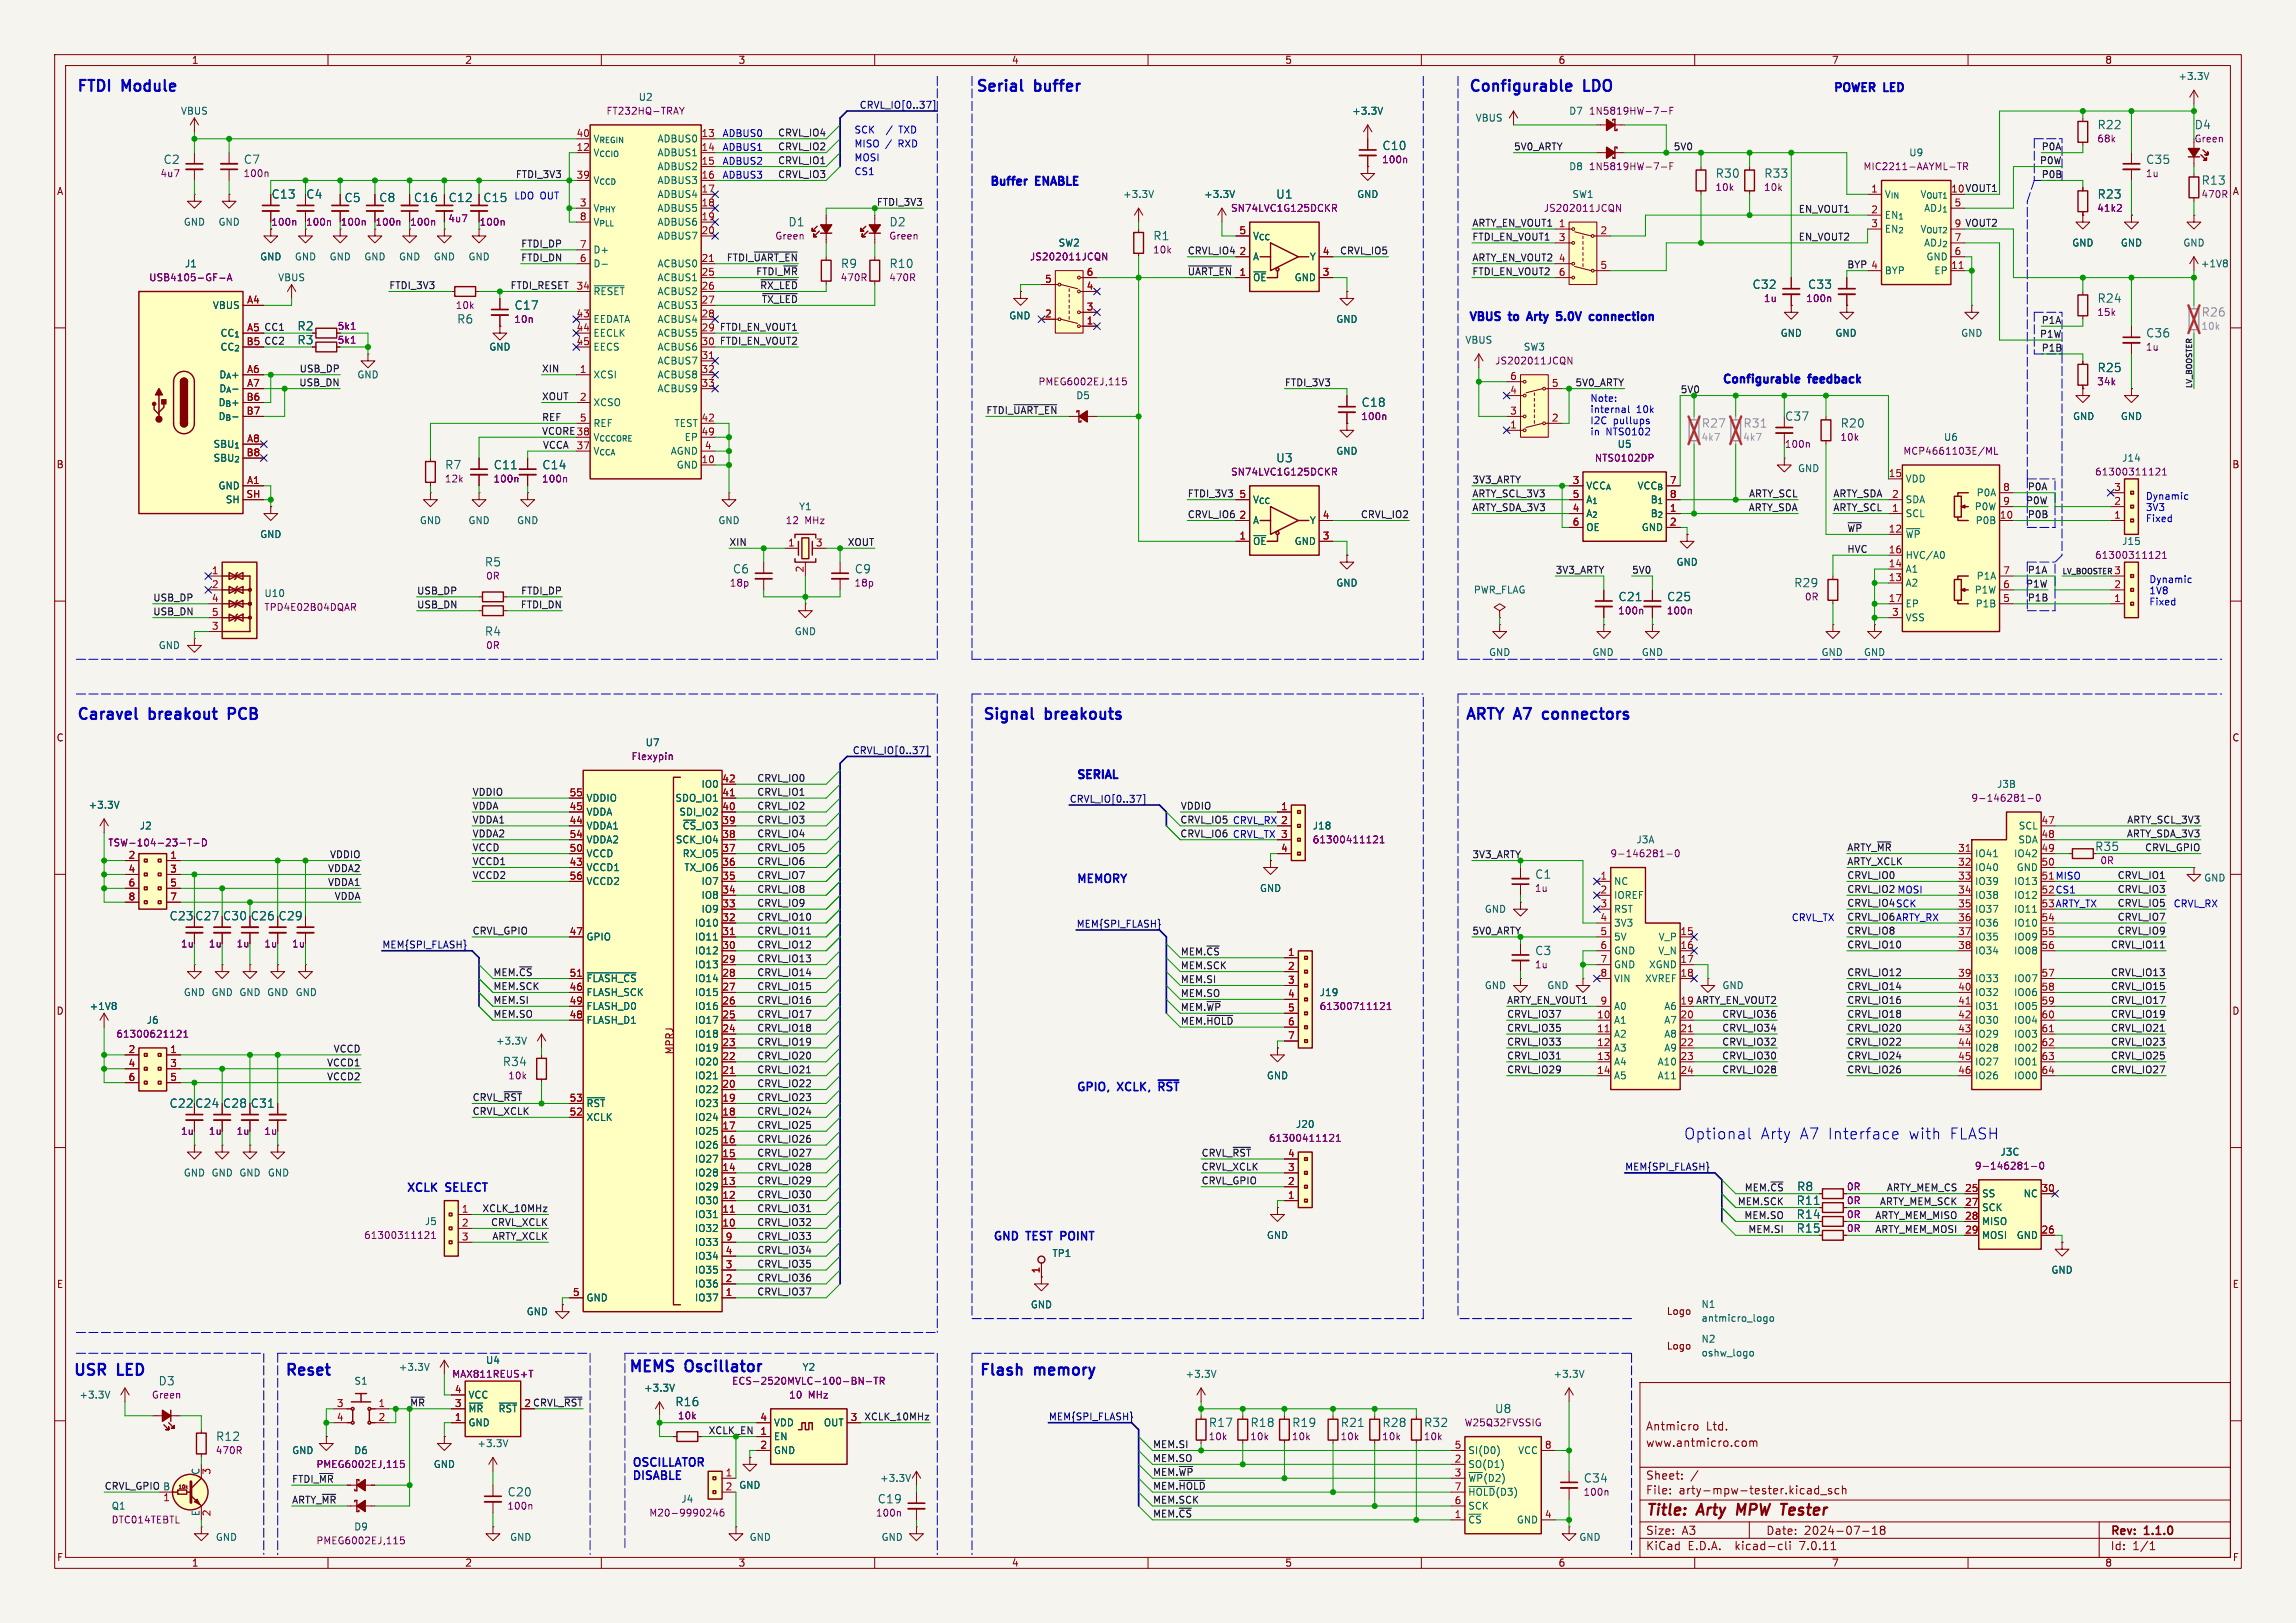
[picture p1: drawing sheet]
<svg xmlns="http://www.w3.org/2000/svg" width="420mm" height="297mm" viewBox="0 0 420 297" stroke-linecap="round" stroke-linejoin="round" font-family="sans-serif">
<defs><g id="words">
<g font-size="2.8" fill="#0000c2">
<text x="14" y="16.9">FTDI</text>
<text x="22.5" y="16.9">Module</text>
<text x="178.4" y="16.9">Serial</text>
<text x="189.4" y="16.9">buffer</text>
<text x="268.6" y="16.9">Configurable</text>
<text x="289.9" y="16.9">LDO</text>
<text x="14" y="131.8">Caravel</text>
<text x="27.4" y="131.8">breakout</text>
<text x="42.7" y="131.8">PCB</text>
<text x="179.7" y="131.8">Signal</text>
<text x="191.4" y="131.8">breakouts</text>
<text x="268" y="131.8">ARTY A7</text>
<text x="283.2" y="131.8">connectors</text>
<text x="308.1" y="208.7">Optional</text>
<text x="322.1" y="208.7">Arty</text>
<text x="329.3" y="208.7">A7 Interface</text>
<text x="349.4" y="208.7">with</text>
<text x="356.9" y="208.7">FLASH</text>
<text x="13.3" y="251.8">USR</text>
<text x="21.7" y="251.8">LED</text>
<text x="52.1" y="251.8">Reset</text>
<text x="114.9" y="251.2">MEMS</text>
<text x="179.1" y="251.8">Flash</text>
<text x="189.4" y="251.8">memory</text>
</g>
<text font-size="2.8" fill="#840084" x="125.5" y="251.2">Oscillator</text>
<g font-size="2.8" fill="#840000">
<text x="301" y="277.9">Title:</text>
<text x="310.6" y="277.9">Arty</text>
<text x="318.6" y="277.9">MPW Tester</text>
</g>
<g font-size="2.1" fill="#0000c2">
<text x="335.3" y="16.9">POWER</text>
<text x="344.9" y="16.9">LED</text>
<text x="181" y="34">Buffer</text>
<text x="189.7" y="34">ENABLE</text>
<text x="268.6" y="58.8">VBUS</text>
<text x="276.4" y="58.8">to</text>
<text x="280.5" y="58.8">Arty</text>
<text x="286.7" y="58.8">5.0V</text>
<text x="293.5" y="58.8">connection</text>
<text x="315" y="70.2">Configurable</text>
<text x="331.1" y="70.2">feedback</text>
<text x="196.8" y="142.6">SERIAL</text>
<text x="196.8" y="161.7">MEMORY</text>
<text x="196.8" y="199.8">GPIO,</text>
<text x="204.6" y="199.8">XCLK,</text>
<text x="212.7" y="199.8">~{RST}</text>
<text x="74.3" y="218.2">XCLK</text>
<text x="81.7" y="218.2">SELECT</text>
<text x="181.6" y="227.1">GND</text>
<text x="187.9" y="227.1">TEST</text>
<text x="194.7" y="227.1">POINT</text>
<text x="115.6" y="268.5">OSCILLATOR</text>
<text x="115.6" y="270.9">DISABLE</text>
</g>
<g font-size="2.1" fill="#006464">
<text x="383.6" y="23.9">R22</text>
<text x="401.4" y="23.9">D4</text>
<text x="252.8" y="27.7">C10</text>
<text x="29.8" y="30.2">C2</text>
<text x="44.5" y="30.2">C7</text>
<text x="313.7" y="32.7">R30</text>
<text x="322.6" y="32.7">R33</text>
<text x="392.5" y="30.2">C35</text>
<text x="402.6" y="34">R13</text>
<text x="49.6" y="36.6">C13</text>
<text x="55.9" y="36.6">C4</text>
<text x="62.9" y="37.2">C5</text>
<text x="69.3" y="37.2">C8</text>
<text x="75.6" y="37.2">C16</text>
<text x="82" y="37.2">C12</text>
<text x="88.3" y="37.2">C15</text>
<text x="144.1" y="41.6">D1</text>
<text x="162.6" y="41.6">D2</text>
<text x="233.3" y="36.6">U1</text>
<text x="383.6" y="36.6">R23</text>
<text x="210.9" y="44.2">R1</text>
<text x="153.7" y="49.3">R9</text>
<text x="162.6" y="49.3">R10</text>
<text x="320.5" y="53.1">C32</text>
<text x="330.6" y="53.1">C33</text>
<text x="83.5" y="59.4">R6</text>
<text x="94" y="56.9">C17</text>
<text x="383.6" y="55.6">R24</text>
<text x="54.3" y="60.7">R2</text>
<text x="54.3" y="63.2">R3</text>
<text x="392.5" y="62">C36</text>
<text x="383.6" y="68.3">R25</text>
<text x="249" y="74.7">C18</text>
<text x="326.4" y="77.2">C37</text>
<text x="336.6" y="78.5">R20</text>
<text x="81.3" y="86.1">R7</text>
<text x="90.2" y="86.1">C11</text>
<text x="99.1" y="86.1">C14</text>
<text x="233.3" y="84.8">U3</text>
<text x="88.6" y="103.9">R5</text>
<text x="134" y="105.1">C6</text>
<text x="156.3" y="105.1">C9</text>
<text x="328.1" y="107.7">R29</text>
<text x="296" y="110.2">C21</text>
<text x="304.9" y="110.2">C25</text>
<text x="88.6" y="116.6">R4</text>
<text x="383.2" y="155.9">R35</text>
<text x="280.7" y="161">C1</text>
<text x="30.9" y="168.6">C23</text>
<text x="35.6" y="168.6">C27</text>
<text x="40.7" y="168.6">C30</text>
<text x="45.8" y="168.6">C26</text>
<text x="50.9" y="168.6">C29</text>
<text x="280.7" y="175">C3</text>
<text x="91.9" y="195.3">R34</text>
<text x="30.9" y="202.9">C22</text>
<text x="35.6" y="202.9">C24</text>
<text x="40.7" y="202.9">C28</text>
<text x="45.8" y="202.9">C31</text>
<text x="328.5" y="220.7">R11</text>
<text x="328.6" y="218.2">R8</text>
<text x="328.5" y="225.8">R15</text>
<text x="328.5" y="223.2">R14</text>
<text x="28.9" y="253.7">D3</text>
<text x="123.4" y="257.5">R16</text>
<text x="39.4" y="263.9">R12</text>
<text x="221" y="261.3">R17</text>
<text x="228.7" y="261.3">R18</text>
<text x="236.3" y="261.3">R19</text>
<text x="245.2" y="261.3">R21</text>
<text x="252.8" y="261.3">R28</text>
<text x="260.4" y="261.3">R32</text>
<text x="273.4" y="258.8">U8</text>
<text x="92.8" y="274">C20</text>
<text x="160.5" y="275.3">C19</text>
<text x="289.6" y="271.5">C34</text>
</g>
<g font-size="2.1" fill="#939391">
<text x="402.6" y="58.1">R26</text>
<text x="311.2" y="78.5">R27</text>
<text x="318.8" y="78.5">R31</text>
</g>
<g font-size="2.1" fill="#840000">
<text x="301" y="262">Antmicro</text>
<text x="312.1" y="262">Ltd.</text>
<text x="301" y="265">www.antmicro.com</text>
<text x="301" y="273.7">File:</text>
<text x="301" y="271">Sheet:</text>
<text x="307.1" y="273.7">arty-mpw-tester.kicad_sch</text>
<text x="301" y="281.1">Size:</text>
<text x="307.6" y="281.1">A3</text>
<text x="323" y="281.1">Date:</text>
<text x="330" y="281.1">2024-07-18</text>
<text x="386" y="281.3">Rev:</text>
<text x="392.4" y="281.3">1.1.0</text>
<text x="301" y="283.9">KiCad</text>
<text x="308.7" y="283.9">E.D.A.</text>
<text x="317.6" y="283.9">kicad-cli</text>
<text x="329.5" y="283.9">7.0.11</text>
<text x="386" y="283.9">Id:</text>
<text x="390.1" y="283.9">1/1</text>
</g>
<g font-size="1.8" fill="#840000">
<text x="35" y="11.9">1</text>
<text x="85" y="11.9">2</text>
<text x="135" y="11.9">3</text>
<text x="185" y="11.9">4</text>
<text x="235" y="11.9">5</text>
<text x="285" y="11.9">6</text>
<text x="335" y="11.9">7</text>
<text x="385" y="11.9">8</text>
<text x="10.3" y="35.9">A</text>
<text x="408.3" y="35.9">A</text>
<text x="49.5" y="41.5">100n</text>
<text x="61.7" y="60.6">5k1</text>
<text x="61.7" y="63.1">5k1</text>
<text x="10.3" y="85.9">B</text>
<text x="408.2" y="85.9">B</text>
<text x="10.3" y="135.9">C</text>
<text x="408.2" y="135.9">C</text>
<text x="10.3" y="185.9">D</text>
<text x="408.2" y="185.9">D</text>
<text x="123.3" y="193" transform="rotate(-90 123.3 193)">MPRJ</text>
<text x="10.3" y="235.9">E</text>
<text x="408.3" y="235.9">E</text>
<text x="304.8" y="240.8">Logo</text>
<text x="304.8" y="247.2">Logo</text>
<text x="95.8" y="257.6">2 CRVL_~{RST}</text>
<text x="10.3" y="285.9">F</text>
<text x="35" y="286.9">1</text>
<text x="85" y="286.9">2</text>
<text x="135" y="286.9">3</text>
<text x="185" y="286.9">4</text>
<text x="235" y="286.9">5</text>
<text x="285" y="286.9">6</text>
<text x="335" y="286.9">7</text>
<text x="385" y="286.9">8</text>
<text x="408.3" y="285.9">F</text>
</g>
<g font-size="1.8" fill="#006464">
<text x="398.4" y="14.8">+3.3V</text>
<text x="33" y="21.2">VBUS</text>
<text x="116.7" y="18.6">U2</text>
<text x="247.2" y="21.2">+3.3V</text>
<text x="269.8" y="22.5">VBUS</text>
<text x="286.9" y="21.2">D7</text>
<text x="108.5" y="28.8">V_{CCIO}</text>
<text x="108.5" y="26.3">V_{REGIN}</text>
<text x="120.2" y="26.3">ADBUS0</text>
<text x="120.2" y="28.8">ADBUS1</text>
<text x="349.1" y="28.8">U9</text>
<text x="108.5" y="33.9">V_{CCD}</text>
<text x="120.2" y="31.3">ADBUS2</text>
<text x="120.2" y="33.9">ADBUS3</text>
<text x="286.9" y="31.3">D8</text>
<text x="33.5" y="41.5">GND</text>
<text x="39.9" y="41.5">GND</text>
<text x="108.5" y="39">V_{PHY}</text>
<text x="108.5" y="41.5">V_{PLL}</text>
<text x="120.2" y="36.4">ADBUS4</text>
<text x="120.2" y="39">ADBUS5</text>
<text x="120.2" y="41.5">ADBUS6</text>
<text x="205.3" y="36.4">+3.3V</text>
<text x="220.2" y="36.4">+3.3V</text>
<text x="248.2" y="36.4">GND</text>
<text x="287.5" y="36.4">SW1</text>
<text x="344.7" y="36.4">V_{IN}</text>
<text x="344.7" y="40.2">EN_{1}</text>
<text x="351.1" y="36.4">V_{OUT1}</text>
<text x="351.8" y="39">ADJ_{1}</text>
<text x="47.5" y="47.9">GND</text>
<text x="53.8" y="47.9">GND</text>
<text x="60.2" y="47.9">GND</text>
<text x="66.5" y="47.9">GND</text>
<text x="72.9" y="47.9">GND</text>
<text x="79.2" y="47.9">GND</text>
<text x="85.6" y="47.9">GND</text>
<text x="108.5" y="46.6">D+</text>
<text x="120.2" y="44">ADBUS7</text>
<text x="193.5" y="45.3">SW2</text>
<text x="229.1" y="47.9">A</text>
<text x="229.1" y="44">V_{CC}</text>
<text x="239.5" y="47.9">Y</text>
<text x="344.7" y="42.8">EN_{2} V_{OUT2}</text>
<text x="351.8" y="45.3">ADJ_{2}</text>
<text x="352.3" y="47.9">GND</text>
<text x="379" y="45.3">GND</text>
<text x="387.9" y="45.3">GND</text>
<text x="399.3" y="45.3">GND</text>
<text x="33.7" y="49.1">J1</text>
<text x="50.8" y="51.7">VBUS</text>
<text x="108.5" y="49.1">D-</text>
<text x="120.2" y="49.1">ACBUS0</text>
<text x="120.2" y="51.7">ACBUS1</text>
<text x="229.1" y="51.7">~{OE}</text>
<text x="236.7" y="51.7">GND</text>
<text x="344.7" y="50.4">BYP</text>
<text x="353.7" y="50.4">EP</text>
<text x="402.5" y="49.1">+1V8</text>
<text x="38.8" y="56.7">VBUS</text>
<text x="108.5" y="54.2">~{RESET}</text>
<text x="108.5" y="59.3">EEDATA</text>
<text x="120.2" y="54.2">ACBUS2</text>
<text x="120.2" y="56.7">ACBUS3</text>
<text x="120.2" y="59.3">ACBUS4</text>
<text x="184.5" y="58.6">GND</text>
<text x="244.3" y="59.3">GND</text>
<text x="40.2" y="61.8">CC_{1}</text>
<text x="40.2" y="64.4">CC_{2}</text>
<text x="89.4" y="64.4">GND</text>
<text x="108.5" y="61.8">EECLK</text>
<text x="108.5" y="64.4">EECS</text>
<text x="120.2" y="61.8">ACBUS5</text>
<text x="120.2" y="64.4">ACBUS6</text>
<text x="268" y="63.1">VBUS</text>
<text x="278.6" y="64.4">SW3</text>
<text x="325.6" y="61.8">GND</text>
<text x="335.6" y="61.8">GND</text>
<text x="358.6" y="61.8">GND</text>
<text x="40" y="69.4">D_{A}+</text>
<text x="40" y="72">D_{A}-</text>
<text x="65.3" y="69.4">GND</text>
<text x="108.5" y="69.4">XCSI</text>
<text x="120.2" y="66.9">ACBUS7</text>
<text x="120.2" y="69.4">ACBUS8</text>
<text x="120.2" y="72">ACBUS9</text>
<text x="39.9" y="74.5">D_{B}+</text>
<text x="39.9" y="77.1">D_{B}-</text>
<text x="108.5" y="74.5">XCSO</text>
<text x="196.8" y="73.3">D5</text>
<text x="379.1" y="77.1">GND</text>
<text x="387.9" y="77.1">GND</text>
<text x="38.9" y="82.1">SBU_{1}</text>
<text x="108.5" y="83.4">V_{CCA}</text>
<text x="108.5" y="80.9">V_{CCCORE}</text>
<text x="108.5" y="78.3">REF</text>
<text x="122.6" y="83.4">AGND</text>
<text x="123.3" y="78.3">TEST</text>
<text x="125.1" y="80.9">EP</text>
<text x="244.3" y="83.4">GND</text>
<text x="295.8" y="82.1">U5</text>
<text x="355.5" y="80.9">U6</text>
<text x="38.9" y="84.7">SBU_{2}</text>
<text x="39.9" y="89.8">GND</text>
<text x="123.7" y="86">GND</text>
<text x="290.1" y="89.8">VCC_{A}</text>
<text x="299.4" y="89.8">VCC_{B}</text>
<text x="328.8" y="86.6">GND</text>
<text x="348.5" y="88.5">VDD</text>
<text x="388.1" y="84.7">J14</text>
<text x="41.2" y="92.3">SH</text>
<text x="146.1" y="93.6">Y1</text>
<text x="229.1" y="92.3">V_{CC}</text>
<text x="290.1" y="94.8">A_{2}</text>
<text x="290.1" y="92.3">A_{1}</text>
<text x="301.8" y="94.8">B_{2}</text>
<text x="301.8" y="92.3">B_{1}</text>
<text x="348.5" y="94.8">SCL</text>
<text x="348.5" y="92.3">SDA</text>
<text x="361.1" y="93.6">P0W</text>
<text x="361.5" y="91">P0A</text>
<text x="47.5" y="98.7">GND</text>
<text x="76.7" y="96.1">GND</text>
<text x="85.6" y="96.1">GND</text>
<text x="94.5" y="96.1">GND</text>
<text x="131.3" y="96.1">GND</text>
<text x="229.1" y="99.9">~{OE}</text>
<text x="229.1" y="96.1">A</text>
<text x="236.7" y="99.9">GND</text>
<text x="239.5" y="96.1">Y</text>
<text x="290.1" y="97.4">OE</text>
<text x="300.2" y="97.4">GND</text>
<text x="348.5" y="98.7">~{WP}</text>
<text x="361.3" y="96.1">P0B</text>
<text x="388.1" y="99.9">J15</text>
<text x="244.3" y="107.5">GND</text>
<text x="306.6" y="103.7">GND</text>
<text x="348.5" y="107.5">A2</text>
<text x="348.5" y="105">A1</text>
<text x="348.5" y="102.5">HVC/A0</text>
<text x="361.5" y="106.3">P1A</text>
<text x="48.3" y="109.4">U10</text>
<text x="269.5" y="108.8">PWR_FLAG</text>
<text x="348.5" y="111.4">EP</text>
<text x="348.5" y="113.9">VSS</text>
<text x="361.1" y="108.8">P1W</text>
<text x="361.3" y="111.4">P1B</text>
<text x="28.9" y="119">GND</text>
<text x="145.3" y="116.4">GND</text>
<text x="272.3" y="120.2">GND</text>
<text x="291.2" y="120.2">GND</text>
<text x="300.2" y="120.2">GND</text>
<text x="333.1" y="120.2">GND</text>
<text x="340.9" y="120.2">GND</text>
<text x="118" y="136.8">U7</text>
<text x="16.1" y="148.2">+3.3V</text>
<text x="107.2" y="149.5">VDDA</text>
<text x="107.2" y="146.9">VDDIO</text>
<text x="123.4" y="146.9">SDO_IO1</text>
<text x="124.2" y="149.5">SDI_IO2</text>
<text x="128.2" y="144.4">IO0</text>
<text x="365.2" y="144.4">J3B</text>
<text x="25.5" y="152">J2</text>
<text x="107.2" y="152">VDDA1</text>
<text x="107.2" y="154.5">VDDA2</text>
<text x="123.5" y="154.5">SCK_IO4</text>
<text x="124.8" y="152">~{CS}_IO3</text>
<text x="240" y="152">J18</text>
<text x="299.3" y="154.5">J3A</text>
<text x="369.1" y="154.5">SDA</text>
<text x="369.2" y="152">SCL</text>
<text x="107.2" y="159.6">VCCD1</text>
<text x="107.2" y="157.1">VCCD</text>
<text x="124.8" y="157.1">RX_IO5</text>
<text x="125.1" y="159.6">TX_IO6</text>
<text x="361.2" y="157.1">IO41</text>
<text x="361.2" y="159.6">IO40</text>
<text x="368.3" y="157.1">IO42</text>
<text x="368.8" y="159.6">GND</text>
<text x="403.1" y="161.5">GND</text>
<text x="107.2" y="162.2">VCCD2</text>
<text x="128.2" y="167.2">IO9</text>
<text x="128.2" y="164.7">IO8</text>
<text x="128.2" y="162.2">IO7</text>
<text x="230.4" y="163.4">GND</text>
<text x="271.5" y="167.2">GND</text>
<text x="295.1" y="162.2">NC</text>
<text x="295.1" y="164.7">IOREF</text>
<text x="295.1" y="167.2">RST</text>
<text x="361.2" y="162.2">IO39</text>
<text x="361.2" y="164.7">IO38</text>
<text x="361.2" y="167.2">IO37</text>
<text x="368.3" y="162.2">IO13</text>
<text x="368.3" y="164.7">IO12</text>
<text x="368.3" y="167.2">IO11</text>
<text x="107.2" y="172.3">GPIO</text>
<text x="127" y="172.3">IO11</text>
<text x="127" y="169.8">IO10</text>
<text x="295.1" y="169.8">3V3</text>
<text x="295.1" y="172.3">5V</text>
<text x="303.3" y="172.3">V_P</text>
<text x="361.2" y="169.8">IO36</text>
<text x="361.2" y="172.3">IO35</text>
<text x="368.3" y="169.8">IO10</text>
<text x="368.3" y="172.3">IO09</text>
<text x="107.2" y="179.9">~{FLASH_CS}</text>
<text x="127" y="179.9">IO14</text>
<text x="127" y="177.4">IO13</text>
<text x="127" y="174.9">IO12</text>
<text x="295.1" y="174.9">GND</text>
<text x="295.1" y="177.4">GND</text>
<text x="295.1" y="179.9">VIN</text>
<text x="300.8" y="179.9">XVREF</text>
<text x="301.5" y="177.4">XGND</text>
<text x="303.2" y="174.9">V_N</text>
<text x="361.2" y="174.9">IO34</text>
<text x="361.2" y="179.9">IO33</text>
<text x="368.3" y="174.9">IO08</text>
<text x="368.3" y="179.9">IO07</text>
<text x="16.3" y="185">+1V8</text>
<text x="33.5" y="182.5">GND GND GND GND</text>
<text x="54" y="182.5">GND</text>
<text x="107.2" y="182.5">FLASH_SCK</text>
<text x="107.2" y="185">FLASH_D0</text>
<text x="127" y="185">IO16</text>
<text x="127" y="182.5">IO15</text>
<text x="241.3" y="182.5">J19</text>
<text x="271.5" y="181.2">GND</text>
<text x="282.9" y="181.2">GND</text>
<text x="295.1" y="185">A0</text>
<text x="304.3" y="185">A6</text>
<text x="315" y="181.2">GND</text>
<text x="361.2" y="182.5">IO32</text>
<text x="361.2" y="185">IO31</text>
<text x="368.3" y="182.5">IO06</text>
<text x="368.3" y="185">IO05</text>
<text x="26.8" y="187.6">J6</text>
<text x="90.6" y="191.4">+3.3V</text>
<text x="107.2" y="187.6">FLASH_D1</text>
<text x="127" y="190.1">IO18</text>
<text x="127" y="187.6">IO17</text>
<text x="295.1" y="187.6">A1</text>
<text x="295.1" y="190.1">A2</text>
<text x="304.3" y="187.6">A7</text>
<text x="304.3" y="190.1">A8</text>
<text x="361.2" y="187.6">IO30</text>
<text x="361.2" y="190.1">IO29</text>
<text x="368.3" y="187.6">IO04</text>
<text x="368.3" y="190.1">IO03</text>
<text x="127" y="197.7">IO21</text>
<text x="127" y="195.2">IO20</text>
<text x="127" y="192.6">IO19</text>
<text x="231.6" y="197.7">GND</text>
<text x="295.1" y="192.6">A3</text>
<text x="295.1" y="195.2">A4</text>
<text x="295.1" y="197.7">A5</text>
<text x="303.1" y="195.2">A10</text>
<text x="303.1" y="197.7">A11</text>
<text x="304.3" y="192.6">A9</text>
<text x="361.2" y="192.6">IO28</text>
<text x="361.2" y="195.2">IO27</text>
<text x="361.2" y="197.7">IO26</text>
<text x="368.3" y="192.6">IO02</text>
<text x="368.3" y="195.2">IO01</text>
<text x="368.3" y="197.7">IO00</text>
<text x="107.2" y="202.8">~{RST}</text>
<text x="127" y="202.8">IO23</text>
<text x="127" y="200.3">IO22</text>
<text x="107.2" y="205.3">XCLK</text>
<text x="127" y="207.9">IO25</text>
<text x="127" y="205.3">IO24</text>
<text x="237" y="206.6">J20</text>
<text x="33.5" y="215.5">GND GND GND</text>
<text x="48.9" y="215.5">GND</text>
<text x="127" y="215.5">IO28</text>
<text x="127" y="213">IO27</text>
<text x="127" y="210.4">IO26</text>
<text x="365.8" y="211.7">J3C</text>
<text x="127" y="220.6">IO30</text>
<text x="127" y="218">IO29</text>
<text x="362.5" y="219.3">SS</text>
<text x="362.5" y="221.8">SCK</text>
<text x="370.1" y="219.3">NC</text>
<text x="77.6" y="224.4">J5</text>
<text x="127" y="225.7">IO32</text>
<text x="127" y="223.1">IO31</text>
<text x="231.6" y="226.9">GND</text>
<text x="362.5" y="224.4">MISO</text>
<text x="362.5" y="226.9">MOSI</text>
<text x="368.8" y="226.9">GND</text>
<text x="127" y="233.3">IO35</text>
<text x="127" y="230.7">IO34</text>
<text x="127" y="228.2">IO33</text>
<text x="192.4" y="230.2">TP1</text>
<text x="375.2" y="233.3">GND</text>
<text x="107.2" y="238.4">GND</text>
<text x="127" y="238.4">IO37</text>
<text x="127" y="235.8">IO36</text>
<text x="188.5" y="239.6">GND</text>
<text x="311.1" y="239.5">N1</text>
<text x="96.2" y="240.9">GND</text>
<text x="311.1" y="245.9">N2</text>
<text x="311.1" y="242.1">antmicro_logo</text>
<text x="72.8" y="251.1">+3.3V</text>
<text x="88.8" y="249.8">U4</text>
<text x="146.7" y="251.1">Y2</text>
<text x="311.1" y="248.4">oshw_logo</text>
<text x="14.4" y="256.1">+3.3V</text>
<text x="64.7" y="253.6">S1</text>
<text x="85.6" y="256.1">VCC</text>
<text x="117.7" y="254.9">+3.3V</text>
<text x="216.8" y="252.3">+3.3V</text>
<text x="284.1" y="252.3">+3.3V</text>
<text x="85.6" y="261.2">GND</text>
<text x="85.6" y="258.7">~{MR} ~{RST}</text>
<text x="141.5" y="263.8">EN</text>
<text x="141.5" y="261.2">VDD</text>
<text x="150.6" y="261.2">OUT</text>
<text x="36.6" y="270" transform="rotate(-90 36.6 270)">C</text>
<text x="53.3" y="266.3">GND</text>
<text x="64.7" y="266.3">D6</text>
<text x="79.2" y="268.8">GND</text>
<text x="87.2" y="265">+3.3V</text>
<text x="141.5" y="266.3">GND</text>
<text x="268.5" y="268.8">SO(D1)</text>
<text x="268.5" y="266.3">SI(D0)</text>
<text x="277.6" y="266.3">VCC</text>
<text x="124.5" y="275.2">J4</text>
<text x="135.1" y="272.6">GND</text>
<text x="160.9" y="271.4">+3.3V</text>
<text x="268.5" y="271.4">~{WP}(D2)</text>
<text x="268.5" y="273.9">~{HOLD}(D3)</text>
<text x="20.3" y="276.5">Q1</text>
<text x="36.6" y="277.5" transform="rotate(-90 36.6 277.5)">E</text>
<text x="64.7" y="280.3">D9</text>
<text x="268.5" y="279">~{CS}</text>
<text x="268.5" y="276.5">SCK</text>
<text x="277.4" y="279">GND</text>
<text x="39.4" y="282.2">GND</text>
<text x="93.2" y="282.2">GND</text>
<text x="137" y="282.2">GND</text>
<text x="161.2" y="282.2">GND</text>
<text x="288.8" y="282.2">GND</text>
</g>
<g font-size="1.8" fill="#840084">
<text x="110.8" y="21.2">FT232HQ-TRAY</text>
<text x="290.6" y="21.2">1N5819HW-7-F</text>
<text x="383.5" y="26.3">68k</text>
<text x="401.3" y="26.3">Green</text>
<text x="29.3" y="32.6">4u7</text>
<text x="44.4" y="32.6">100n</text>
<text x="252.7" y="30.1">100n</text>
<text x="290.6" y="31.3">1N5819HW-7-F</text>
<text x="313.7" y="35.2">10k</text>
<text x="322.6" y="35.2">10k</text>
<text x="340.8" y="31.3">MIC2211-AAYML-TR</text>
<text x="392.4" y="32.6">1u</text>
<text x="55.9" y="41.5">100n</text>
<text x="62.2" y="41.5">100n</text>
<text x="68.6" y="41.5">100n</text>
<text x="74.9" y="41.5">100n</text>
<text x="81.9" y="40.9">4u7</text>
<text x="87.6" y="41.5">100n</text>
<text x="225.1" y="39">SN74LVC1G125DCKR</text>
<text x="282.3" y="39">JS202011JCQN</text>
<text x="383.5" y="39">41k2</text>
<text x="402.6" y="36.4">470R</text>
<text x="141.7" y="44">Green</text>
<text x="162.6" y="44">Green</text>
<text x="188.3" y="47.9">JS202011JCQN</text>
<text x="210.8" y="46.6">10k</text>
<text x="27.2" y="51.7">USB4105-GF-A</text>
<text x="153.7" y="51.7">470R</text>
<text x="162.6" y="51.7">470R</text>
<text x="83.3" y="56.7">10k</text>
<text x="94" y="59.3">10n</text>
<text x="322.6" y="55.5">1u</text>
<text x="330.3" y="55.5">100n</text>
<text x="383.5" y="58">15k</text>
<text x="392.4" y="64.4">1u</text>
<text x="189.9" y="70.7">PMEG6002EJ,115</text>
<text x="273.4" y="66.9">JS202011JCQN</text>
<text x="383.5" y="70.7">34k</text>
<text x="248.9" y="77.1">100n</text>
<text x="326.4" y="82.1">100n</text>
<text x="336.5" y="80.9">10k</text>
<text x="348.1" y="83.4">MCP4661103E/ML</text>
<text x="81.3" y="88.5">12k</text>
<text x="90.2" y="88.5">100n</text>
<text x="99.1" y="88.5">100n</text>
<text x="225.1" y="87.2">SN74LVC1G125DCKR</text>
<text x="291.6" y="84.7">NTS0102DP</text>
<text x="383.1" y="87.2">61300311121</text>
<text x="143.6" y="96.1">12</text>
<text x="147.2" y="96.1">MHz</text>
<text x="88.8" y="106.3">0R</text>
<text x="133.4" y="107.5">18p</text>
<text x="156.2" y="107.5">18p</text>
<text x="383.1" y="102.5">61300311121</text>
<text x="48.3" y="112">TPD4E02B04DQAR</text>
<text x="295.9" y="112.6">100n</text>
<text x="304.8" y="112.6">100n</text>
<text x="330.1" y="110.1">0R</text>
<text x="88.8" y="119">0R</text>
<text x="115.4" y="139.3">Flexypin</text>
<text x="360.5" y="146.9">9-146281-0</text>
<text x="19.7" y="155.1">TSW-104-23-T-D</text>
<text x="240" y="154.5">61300411121</text>
<text x="294.5" y="157.1">9-146281-0</text>
<text x="384.1" y="158.3">0R</text>
<text x="280.7" y="163.4">1u</text>
<text x="33" y="173.6">1u</text>
<text x="38.1" y="173.6">1u</text>
<text x="43.2" y="173.6">1u</text>
<text x="48.3" y="173.6">1u</text>
<text x="53.3" y="173.6">1u</text>
<text x="280.7" y="177.4">1u</text>
<text x="241.3" y="185">61300711121</text>
<text x="21.2" y="190.1">61300621121</text>
<text x="92.9" y="197.7">10k</text>
<text x="33" y="207.9">1u</text>
<text x="38.1" y="207.9">1u</text>
<text x="43.2" y="207.9">1u</text>
<text x="48.3" y="207.9">1u</text>
<text x="232" y="209.1">61300411121</text>
<text x="361.2" y="214.2">9-146281-0</text>
<text x="337.8" y="220.6">0R</text>
<text x="337.8" y="218">0R</text>
<text x="66.5" y="226.9">61300311121</text>
<text x="337.8" y="225.7">0R</text>
<text x="337.8" y="223.1">0R</text>
<text x="27.7" y="256.1">Green</text>
<text x="82.6" y="252.3">MAX811REUS+T</text>
<text x="133.8" y="253.6">ECS-2520MVLC-100-BN-TR</text>
<text x="144.3" y="256.1">10</text>
<text x="147.8" y="256.1">MHz</text>
<text x="123.9" y="259.9">10k</text>
<text x="221" y="263.8">10k</text>
<text x="228.6" y="263.8">10k</text>
<text x="236.2" y="263.8">10k</text>
<text x="245.1" y="263.8">10k</text>
<text x="252.7" y="263.8">10k</text>
<text x="260.3" y="263.8">10k</text>
<text x="267.8" y="261.2">W25Q32FVSSIG</text>
<text x="39.4" y="266.3">470R</text>
<text x="57.8" y="268.8">PMEG6002EJ,115</text>
<text x="289.6" y="273.9">100n</text>
<text x="20.3" y="279">DTC014TEBTL</text>
<text x="92.7" y="276.5">100n</text>
<text x="118.7" y="277.7">M20-9990246</text>
<text x="160.1" y="277.7">100n</text>
<text x="57.8" y="282.8">PMEG6002EJ,115</text>
</g>
<g font-size="1.8" fill="#000084">
<text x="157.2" y="20">CRVL_IO[0..37]</text>
<text x="155.9" y="138.1">CRVL_IO[0..37]</text>
<text x="195.6" y="147">CRVL_IO[0..37]</text>
<text x="69.8" y="173.6">MEM{SPI_FLASH}</text>
<text x="196.8" y="169.8">MEM{SPI_FLASH}</text>
<text x="297.2" y="214.3">MEM{SPI_FLASH}</text>
<text x="191.8" y="260">MEM{SPI_FLASH}</text>
</g>
<g font-size="1.8" fill="#a90000">
<text x="105.4" y="27.7">12</text>
<text x="105.4" y="25.1">40</text>
<text x="128.2" y="25.1">13</text>
<text x="128.2" y="27.7">14</text>
<text x="105.4" y="32.8">39</text>
<text x="128.2" y="30.2">15</text>
<text x="128.2" y="32.8">16</text>
<text x="128.2" y="35.3">17</text>
<text x="342.2" y="35.3">1</text>
<text x="106" y="37.8">3</text>
<text x="106" y="40.4">8</text>
<text x="128.2" y="37.8">18</text>
<text x="128.2" y="40.4">19</text>
<text x="285" y="41.7">1</text>
<text x="342.2" y="39.1">2</text>
<text x="342.2" y="41.7">3</text>
<text x="357.4" y="37.8">5</text>
<text x="106" y="45.5">7</text>
<text x="128.2" y="42.9">20</text>
<text x="226.6" y="46.7">2</text>
<text x="226.6" y="42.9">5</text>
<text x="241.9" y="46.7">4</text>
<text x="285" y="44.2">3</text>
<text x="292.7" y="42.9">2</text>
<text x="357.4" y="46.7">6</text>
<text x="357.4" y="44.2">7</text>
<text x="105.4" y="53.1">34</text>
<text x="106" y="48">6</text>
<text x="128.2" y="48">21</text>
<text x="128.2" y="50.5">25</text>
<text x="128.2" y="53.1">26</text>
<text x="191.1" y="51.8">5</text>
<text x="198.7" y="53.1">4</text>
<text x="198.7" y="50.5">6</text>
<text x="226.6" y="50.5">1</text>
<text x="241.9" y="50.5">3</text>
<text x="285" y="48">4</text>
<text x="285" y="50.5">6</text>
<text x="292.7" y="49.3">5</text>
<text x="356.8" y="49.3">11</text>
<text x="45.1" y="55.6">A4</text>
<text x="105.4" y="58.2">43</text>
<text x="128.2" y="55.6">27</text>
<text x="128.2" y="58.2">28</text>
<text x="191.1" y="58.2">2</text>
<text x="198.7" y="59.4">1</text>
<text x="198.7" y="56.9">3</text>
<text x="45" y="63.2">B5</text>
<text x="45.1" y="60.7">A5</text>
<text x="105.4" y="60.7">44</text>
<text x="105.4" y="63.2">45</text>
<text x="128.2" y="60.7">29</text>
<text x="128.2" y="63.2">30</text>
<text x="128.2" y="65.8">31</text>
<text x="45.1" y="68.3">A6</text>
<text x="45.1" y="70.9">A7</text>
<text x="106" y="68.3">1</text>
<text x="128.2" y="68.3">32</text>
<text x="128.2" y="70.9">33</text>
<text x="276.2" y="69.6">6</text>
<text x="283.8" y="70.9">5</text>
<text x="45" y="73.4">B6</text>
<text x="45" y="75.9">B7</text>
<text x="106" y="73.4">2</text>
<text x="106" y="77.2">5</text>
<text x="128.2" y="77.2">42</text>
<text x="276.2" y="75.9">3</text>
<text x="276.2" y="72.1">4</text>
<text x="283.8" y="77.2">2</text>
<text x="45" y="83.6">B8</text>
<text x="45.1" y="81">A8</text>
<text x="128.2" y="79.8">49</text>
<text x="128.8" y="82.3">4</text>
<text x="276.2" y="78.5">1</text>
<text x="45.1" y="88.6">A1</text>
<text x="128.2" y="84.8">10</text>
<text x="287.6" y="88.6">3</text>
<text x="305.4" y="88.6">7</text>
<text x="345.4" y="87.4">15</text>
<text x="366.3" y="89.9">8</text>
<text x="386.6" y="89.9">3</text>
<text x="45" y="91.2">SH</text>
<text x="226.6" y="95">2</text>
<text x="226.6" y="91.2">5</text>
<text x="241.9" y="95">4</text>
<text x="287.6" y="93.7">4</text>
<text x="287.6" y="91.2">5</text>
<text x="305.4" y="93.7">1</text>
<text x="305.4" y="91.2">8</text>
<text x="346" y="93.7">1</text>
<text x="346" y="91.2">2</text>
<text x="365.7" y="95">10</text>
<text x="366.3" y="92.5">9</text>
<text x="386.6" y="95">1</text>
<text x="386.6" y="92.5">2</text>
<text x="144.1" y="100.1">1</text>
<text x="149.2" y="100.1">3</text>
<text x="226.6" y="98.8">1</text>
<text x="241.9" y="98.8">3</text>
<text x="287.6" y="96.3">6</text>
<text x="305.4" y="96.3">2</text>
<text x="345.4" y="97.5">12</text>
<text x="345.4" y="101.3">16</text>
<text x="38.7" y="105.2">1</text>
<text x="38.7" y="107.7">2</text>
<text x="147.1" y="104.8" transform="rotate(-90 147.1 104.8)">2</text>
<text x="345.4" y="106.4">13</text>
<text x="345.4" y="103.9">14</text>
<text x="366.3" y="107.7">6</text>
<text x="366.3" y="105.2">7</text>
<text x="386.6" y="107.7">2</text>
<text x="38.7" y="110.2">4</text>
<text x="38.7" y="112.8">5</text>
<text x="345.4" y="110.2">17</text>
<text x="346" y="112.8">3</text>
<text x="366.3" y="110.2">5</text>
<text x="386.6" y="110.2">1</text>
<text x="38.7" y="115.3">3</text>
<text x="132" y="143.3">42</text>
<text x="104.1" y="148.3">45</text>
<text x="104.1" y="145.8">55</text>
<text x="132" y="148.3">40</text>
<text x="132" y="145.8">41</text>
<text x="234.2" y="148.3">1</text>
<text x="104.1" y="150.9">44</text>
<text x="104.1" y="156">50</text>
<text x="104.1" y="153.4">54</text>
<text x="132" y="156">37</text>
<text x="132" y="153.4">38</text>
<text x="132" y="150.9">39</text>
<text x="234.2" y="156">4</text>
<text x="234.2" y="150.9">2</text>
<text x="234.2" y="153.4">3</text>
<text x="358.1" y="156">31</text>
<text x="373.3" y="150.9">47</text>
<text x="373.3" y="153.4">48</text>
<text x="373.3" y="156">49</text>
<text x="23.4" y="157.2">2</text>
<text x="23.4" y="159.8">4</text>
<text x="31" y="157.2">1</text>
<text x="31" y="159.8">3</text>
<text x="104.1" y="158.5">43</text>
<text x="104.1" y="161">56</text>
<text x="132" y="161">35</text>
<text x="132" y="158.5">36</text>
<text x="292.7" y="161">1</text>
<text x="358.1" y="158.5">32</text>
<text x="358.1" y="161">33</text>
<text x="373.3" y="158.5">50</text>
<text x="23.4" y="162.3">6</text>
<text x="23.4" y="164.8">8</text>
<text x="31" y="162.3">5</text>
<text x="31" y="164.8">7</text>
<text x="132" y="166.1">33</text>
<text x="132" y="163.6">34</text>
<text x="292.7" y="163.6">2</text>
<text x="292.7" y="166.1">3</text>
<text x="358.1" y="163.6">34</text>
<text x="358.1" y="166.1">35</text>
<text x="104.1" y="171.2">47</text>
<text x="132" y="173.7">30</text>
<text x="132" y="171.2">31</text>
<text x="132" y="168.7">32</text>
<text x="292.7" y="168.7">4</text>
<text x="292.7" y="171.2">5</text>
<text x="292.7" y="173.7">6</text>
<text x="307.3" y="171.2">15</text>
<text x="307.3" y="173.7">16</text>
<text x="358.1" y="168.7">36</text>
<text x="358.1" y="171.2">37</text>
<text x="358.1" y="173.7">38</text>
<text x="373.3" y="168.7">54</text>
<text x="373.3" y="171.2">55</text>
<text x="373.3" y="173.7">56</text>
<text x="104.1" y="178.8">51</text>
<text x="132" y="178.8">28</text>
<text x="132" y="176.3">29</text>
<text x="235.5" y="175">1</text>
<text x="235.5" y="177.5">2</text>
<text x="292.7" y="176.3">7</text>
<text x="292.7" y="178.8">8</text>
<text x="307.3" y="176.3">17</text>
<text x="307.3" y="178.8">18</text>
<text x="358.1" y="178.8">39</text>
<text x="373.3" y="178.8">57</text>
<text x="104.1" y="181.4">46</text>
<text x="104.1" y="183.9">49</text>
<text x="132" y="183.9">26</text>
<text x="132" y="181.4">27</text>
<text x="235.5" y="180.1">3</text>
<text x="235.5" y="182.6">4</text>
<text x="235.5" y="185.2">5</text>
<text x="292.7" y="183.9">9</text>
<text x="358.1" y="181.4">40</text>
<text x="358.1" y="183.9">41</text>
<text x="373.3" y="181.4">58</text>
<text x="373.3" y="183.9">59</text>
<text x="104.1" y="186.4">48</text>
<text x="132" y="191.5">23</text>
<text x="132" y="189">24</text>
<text x="132" y="186.4">25</text>
<text x="235.5" y="187.7">6</text>
<text x="235.5" y="190.2">7</text>
<text x="292.1" y="186.4">10</text>
<text x="292.1" y="189">11</text>
<text x="292.1" y="191.5">12</text>
<text x="307.3" y="186.4">20</text>
<text x="307.3" y="189">21</text>
<text x="307.3" y="191.5">22</text>
<text x="358.1" y="186.4">42</text>
<text x="358.1" y="189">43</text>
<text x="358.1" y="191.5">44</text>
<text x="373.3" y="186.4">60</text>
<text x="373.3" y="189">61</text>
<text x="373.3" y="191.5">62</text>
<text x="23.4" y="192.8">2</text>
<text x="23.4" y="195.3">4</text>
<text x="23.4" y="197.9">6</text>
<text x="31" y="192.8">1</text>
<text x="31" y="195.3">3</text>
<text x="31" y="197.9">5</text>
<text x="132" y="196.6">21</text>
<text x="132" y="194.1">22</text>
<text x="292.1" y="194.1">13</text>
<text x="292.1" y="196.6">14</text>
<text x="307.3" y="194.1">23</text>
<text x="307.3" y="196.6">24</text>
<text x="358.1" y="194.1">45</text>
<text x="358.1" y="196.6">46</text>
<text x="373.3" y="194.1">63</text>
<text x="373.3" y="196.6">64</text>
<text x="104.1" y="201.7">53</text>
<text x="132" y="201.7">19</text>
<text x="132" y="199.1">20</text>
<text x="104.1" y="204.2">52</text>
<text x="132" y="209.3">16</text>
<text x="132" y="206.8">17</text>
<text x="132" y="204.2">18</text>
<text x="132" y="214.4">14</text>
<text x="132" y="211.8">15</text>
<text x="235.5" y="214.4">3</text>
<text x="235.5" y="211.8">4</text>
<text x="84.4" y="222">1</text>
<text x="132" y="222">11</text>
<text x="132" y="219.5">12</text>
<text x="132" y="216.9">13</text>
<text x="235.5" y="219.5">1</text>
<text x="235.5" y="216.9">2</text>
<text x="359.4" y="218.2">25</text>
<text x="359.4" y="220.7">27</text>
<text x="373.3" y="218.2">30</text>
<text x="84.4" y="224.5">2</text>
<text x="84.4" y="227.1">3</text>
<text x="132" y="224.5">10</text>
<text x="132.6" y="227.1">9</text>
<text x="359.4" y="223.3">28</text>
<text x="359.4" y="225.8">29</text>
<text x="373.3" y="225.8">26</text>
<text x="132.6" y="232.2">3</text>
<text x="132.6" y="229.6">4</text>
<text x="190.2" y="233.1" transform="rotate(-90 190.2 233.1)">1</text>
<text x="104.7" y="237.2">5</text>
<text x="132.6" y="237.2">1</text>
<text x="132.6" y="234.7">2</text>
<text x="61.5" y="257.6">3</text>
<text x="69.1" y="257.6">1</text>
<text x="83.1" y="257.6">3</text>
<text x="83.1" y="255">4</text>
<text x="95.8" y="257.6">2</text>
<text x="61.5" y="260.1">4</text>
<text x="69.1" y="260.1">2</text>
<text x="83.1" y="260.1">1</text>
<text x="139" y="262.6">1</text>
<text x="139" y="260.1">4</text>
<text x="155.5" y="260.1">3</text>
<text x="38.8" y="269.9" transform="rotate(-90 38.8 269.9)">3</text>
<text x="139" y="265.2">2</text>
<text x="266" y="267.7">2</text>
<text x="266" y="265.2">5</text>
<text x="282.5" y="265.2">8</text>
<text x="29.8" y="275">1</text>
<text x="132.6" y="270.3">1</text>
<text x="132.6" y="272.8">2</text>
<text x="266" y="270.3">3</text>
<text x="266" y="275.3">6</text>
<text x="266" y="272.8">7</text>
<text x="38.8" y="277.6" transform="rotate(-90 38.8 277.6)">2</text>
<text x="266" y="277.9">1</text>
<text x="282.5" y="277.9">4</text>
</g>
<g font-size="1.8" fill="#0000c2">
<text x="132.1" y="27.7">ADBUS1</text>
<text x="132.1" y="25.2">ADBUS0</text>
<text x="156.2" y="29.6">MOSI</text>
<text x="156.2" y="27.1">MISO</text>
<text x="156.2" y="24.5">SCK</text>
<text x="162" y="27.1">/</text>
<text x="162.3" y="24.5">/</text>
<text x="164.5" y="27.1">RXD</text>
<text x="164.8" y="24.5">TXD</text>
<text x="132.1" y="30.2">ADBUS2</text>
<text x="132.1" y="32.8">ADBUS3</text>
<text x="156.2" y="32.1">CS1</text>
<text x="94" y="36.6">LDO OUT</text>
<text x="290.8" y="73.6">Note:</text>
<text x="290.8" y="75.7">internal</text>
<text x="290.8" y="77.7">I2C</text>
<text x="295.1" y="77.7">pullups</text>
<text x="299.3" y="75.7">10k</text>
<text x="290.8" y="79.8">in</text>
<text x="293.8" y="79.8">NTS0102</text>
<text x="392.4" y="91.5">Dynamic</text>
<text x="392.4" y="93.6">3V3</text>
<text x="392.4" y="95.6">Fixed</text>
<text x="393.1" y="106.8">Dynamic</text>
<text x="393.1" y="108.8">1V8</text>
<text x="393.1" y="110.9">Fixed</text>
<text x="215.8" y="150.8">CRVL_IO5 CRVL_RX 2</text>
<text x="215.8" y="153.3">CRVL_IO6 CRVL_TX 3</text>
<text x="373.3" y="161">51 MISO</text>
<text x="337.8" y="166">CRVL_IO4 SCK</text>
<text x="337.8" y="163.5">CRVL_IO2 MOSI</text>
<text x="373.3" y="163.6">52 CS1</text>
<text x="373.3" y="166.1">53 ARTY_TX</text>
<text x="397.5" y="166.1">CRVL_RX</text>
<text x="327.7" y="168.7">CRVL_TX</text>
<text x="337.8" y="168.6">CRVL_IO6 ARTY_RX</text>
</g>
<g font-size="1.8" fill="#0f0f0f">
<text x="142.2" y="25">CRVL_IO4</text>
<text x="142.2" y="27.6">CRVL_IO2</text>
<text x="276.9" y="27.6">5V0_ARTY</text>
<text x="306.1" y="27.6">5V0</text>
<text x="373.4" y="27.6">P0A</text>
<text x="94.3" y="32.7">FTDI_3V3</text>
<text x="142.2" y="32.7">CRVL_IO3</text>
<text x="142.2" y="30.1">CRVL_IO1</text>
<text x="356.8" y="35.3">10 VOUT1</text>
<text x="373.1" y="30.1">P0W</text>
<text x="373.4" y="32.7">P0B</text>
<text x="160.3" y="37.7">FTDI_3V3</text>
<text x="269.2" y="41.6">ARTY_EN_VOUT1</text>
<text x="328.9" y="39">EN_VOUT1</text>
<text x="357.4" y="41.7">9 VOUT2</text>
<text x="95.2" y="47.9">FTDI_DN</text>
<text x="95.2" y="45.4">FTDI_DP</text>
<text x="132.8" y="47.9">FTDI_~{UART_EN}</text>
<text x="217.2" y="46.6">CRVL_IO4</text>
<text x="245" y="46.6">CRVL_IO5</text>
<text x="269.2" y="47.9">ARTY_EN_VOUT2</text>
<text x="269.2" y="44.1">FTDI_EN_VOUT1</text>
<text x="328.9" y="44.1">EN_VOUT2</text>
<text x="71.1" y="53">FTDI_3V3</text>
<text x="93.3" y="53">FTDI_RESET</text>
<text x="138.2" y="50.5">FTDI_~{MR}</text>
<text x="139" y="53">~{RX_LED}</text>
<text x="217.2" y="50.5">~{UART_EN}</text>
<text x="269.2" y="50.5">FTDI_EN_VOUT2</text>
<text x="337.8" y="49.2">BYP 4</text>
<text x="139.3" y="55.5">~{TX_LED}</text>
<text x="373.4" y="59.3">P1A</text>
<text x="45" y="63.2">B5 CC2</text>
<text x="45.1" y="60.7">A5 CC1</text>
<text x="131.6" y="63.2">FTDI_EN_VOUT2</text>
<text x="131.6" y="60.6">FTDI_EN_VOUT1</text>
<text x="373.1" y="61.9">P1W</text>
<text x="373.4" y="64.4">P1B</text>
<text x="54.6" y="70.8">USB_DN</text>
<text x="54.7" y="68.2">USB_DP</text>
<text x="99.1" y="68.2">XIN</text>
<text x="234.9" y="70.8">FTDI_3V3</text>
<text x="288.1" y="70.8">5V0_ARTY</text>
<text x="99.1" y="73.3">XOUT</text>
<text x="99.1" y="77.1">REF</text>
<text x="180.3" y="75.9">FTDI_~{UART_EN}</text>
<text x="99.1" y="79.7">VCORE38</text>
<text x="99.2" y="82.2">VCCA 37</text>
<text x="269.2" y="88.6">3V3_ARTY</text>
<text x="370.8" y="89.8">P0A</text>
<text x="217.2" y="91.1">FTDI_3V3</text>
<text x="217.2" y="94.9">CRVL_IO6</text>
<text x="248.8" y="94.9">CRVL_IO2</text>
<text x="269.2" y="93.6">ARTY_SDA_3V3</text>
<text x="269.2" y="91.1">ARTY_SCL_3V3</text>
<text x="319.8" y="93.6">ARTY_SDA</text>
<text x="319.8" y="91.1">ARTY_SCL</text>
<text x="335.3" y="93.6">ARTY_SCL</text>
<text x="335.3" y="91.1">ARTY_SDA</text>
<text x="370.5" y="92.4">P0W</text>
<text x="370.8" y="94.9">P0B</text>
<text x="133.3" y="100">XIN</text>
<text x="155" y="100">XOUT</text>
<text x="337.8" y="97.4">~{WP}</text>
<text x="337.8" y="101.3">HVC</text>
<text x="284.5" y="105.1">3V3_ARTY</text>
<text x="298.4" y="105.1">5V0</text>
<text x="370.5" y="107.6">P1W</text>
<text x="370.8" y="105.1">P1A</text>
<text x="386.6" y="105.2">3</text>
<text x="27.9" y="110.1">USB_DP</text>
<text x="27.9" y="112.7">USB_DN</text>
<text x="76.2" y="108.9">USB_DP</text>
<text x="76.2" y="111.4">USB_DN</text>
<text x="95.2" y="111.4">FTDI_DN</text>
<text x="95.2" y="108.9">FTDI_DP</text>
<text x="370.8" y="110.1">P1B</text>
<text x="138.4" y="143.2">CRVL_IO0</text>
<text x="86.4" y="145.7">VDDIO</text>
<text x="86.4" y="148.2">VDDA</text>
<text x="138.4" y="148.2">CRVL_IO2</text>
<text x="138.4" y="145.7">CRVL_IO1</text>
<text x="215.9" y="148.2">VDDIO</text>
<text x="86.4" y="150.8">VDDA1</text>
<text x="86.4" y="153.3">VDDA2</text>
<text x="86.4" y="155.9">VCCD</text>
<text x="138.4" y="153.3">CRVL_IO4</text>
<text x="138.4" y="155.9">CRVL_IO5</text>
<text x="138.4" y="150.8">CRVL_IO3</text>
<text x="337.8" y="155.9">ARTY_~{MR}</text>
<text x="389" y="153.3">ARTY_SDA_3V3</text>
<text x="389" y="150.8">ARTY_SCL_3V3</text>
<text x="392.3" y="155.9">CRVL_GPIO</text>
<text x="59.9" y="159.7">VDDA2</text>
<text x="60.3" y="157.1">VDDIO</text>
<text x="86.4" y="160.9">VCCD2</text>
<text x="86.4" y="158.4">VCCD1</text>
<text x="138.4" y="160.9">CRVL_IO7</text>
<text x="138.4" y="158.4">CRVL_IO6</text>
<text x="337.8" y="160.9">CRVL_IO0</text>
<text x="337.8" y="158.4">ARTY_XCLK</text>
<text x="387.3" y="160.9">CRVL_IO1</text>
<text x="59.9" y="162.2">VDDA1</text>
<text x="61.1" y="164.8">VDDA</text>
<text x="138.4" y="163.5">CRVL_IO8</text>
<text x="138.4" y="166">CRVL_IO9</text>
<text x="387.3" y="163.5">CRVL_IO3</text>
<text x="387.3" y="166">CRVL_IO5</text>
<text x="86.4" y="171.1">CRVL_GPIO</text>
<text x="138.4" y="173.6">CRVL_IO12</text>
<text x="138.4" y="171.1">CRVL_IO11</text>
<text x="138.4" y="168.6">CRVL_IO10</text>
<text x="337.8" y="173.6">CRVL_IO10</text>
<text x="337.8" y="171.1">CRVL_IO8</text>
<text x="386.1" y="173.6">CRVL_IO11</text>
<text x="387.3" y="171.1">CRVL_IO9</text>
<text x="387.3" y="168.6">CRVL_IO7</text>
<text x="90.2" y="178.7">MEM.~{CS}</text>
<text x="138.4" y="176.2">CRVL_IO13</text>
<text x="138.4" y="178.7">CRVL_IO14</text>
<text x="215.9" y="174.9">MEM.~{CS}</text>
<text x="215.9" y="177.5">MEM.SCK</text>
<text x="215.9" y="180">MEM.SI</text>
<text x="337.8" y="178.7">CRVL_IO12</text>
<text x="386.1" y="178.7">CRVL_IO13</text>
<text x="90.2" y="183.8">MEM.SI</text>
<text x="90.2" y="181.3">MEM.SCK</text>
<text x="138.4" y="183.8">CRVL_IO16</text>
<text x="138.4" y="181.3">CRVL_IO15</text>
<text x="215.9" y="185.1">MEM.~{WP}</text>
<text x="215.9" y="182.5">MEM.SO</text>
<text x="275.6" y="183.8">ARTY_EN_VOUT1</text>
<text x="307.3" y="183.9">19 ARTY_EN_VOUT2</text>
<text x="337.8" y="181.3">CRVL_IO14</text>
<text x="337.8" y="183.8">CRVL_IO16</text>
<text x="386.1" y="181.3">CRVL_IO15</text>
<text x="386.1" y="183.8">CRVL_IO17</text>
<text x="90.2" y="186.3">MEM.SO</text>
<text x="138.4" y="186.3">CRVL_IO17</text>
<text x="138.4" y="188.9">CRVL_IO18</text>
<text x="138.4" y="191.4">CRVL_IO19</text>
<text x="215.9" y="187.6">MEM.~{HOLD}</text>
<text x="275.6" y="186.3">CRVL_IO37</text>
<text x="275.6" y="191.4">CRVL_IO33</text>
<text x="275.6" y="188.9">CRVL_IO35</text>
<text x="314.9" y="186.3">CRVL_IO36</text>
<text x="314.9" y="191.4">CRVL_IO32</text>
<text x="314.9" y="188.9">CRVL_IO34</text>
<text x="337.8" y="191.4">CRVL_IO22</text>
<text x="337.8" y="186.3">CRVL_IO18</text>
<text x="337.8" y="188.9">CRVL_IO20</text>
<text x="386.1" y="188.9">CRVL_IO21</text>
<text x="386.1" y="191.4">CRVL_IO23</text>
<text x="386.1" y="186.3">CRVL_IO19</text>
<text x="59.7" y="195.2">VCCD1</text>
<text x="59.7" y="197.8">VCCD2</text>
<text x="60.9" y="192.7">VCCD</text>
<text x="138.4" y="194">CRVL_IO20</text>
<text x="138.4" y="196.5">CRVL_IO21</text>
<text x="275.6" y="196.5">CRVL_IO29</text>
<text x="275.6" y="194">CRVL_IO31</text>
<text x="314.9" y="194">CRVL_IO30</text>
<text x="314.9" y="196.5">CRVL_IO28</text>
<text x="337.8" y="194">CRVL_IO24</text>
<text x="337.8" y="196.5">CRVL_IO26</text>
<text x="386.1" y="194">CRVL_IO25</text>
<text x="386.1" y="196.5">CRVL_IO27</text>
<text x="86.4" y="201.6">CRVL_~{RST}</text>
<text x="138.4" y="201.6">CRVL_IO23</text>
<text x="138.4" y="199">CRVL_IO22</text>
<text x="86.4" y="204.1">CRVL_XCLK</text>
<text x="138.4" y="204.1">CRVL_IO24</text>
<text x="138.4" y="209.2">CRVL_IO26</text>
<text x="138.4" y="206.7">CRVL_IO25</text>
<text x="138.4" y="211.7">CRVL_IO27</text>
<text x="138.4" y="214.3">CRVL_IO28</text>
<text x="219.7" y="211.7">CRVL_~{RST}</text>
<text x="219.7" y="214.3">CRVL_XCLK</text>
<text x="88.2" y="221.9">XCLK_10MHz</text>
<text x="138.4" y="216.8">CRVL_IO29</text>
<text x="138.4" y="221.9">CRVL_IO31</text>
<text x="138.4" y="219.4">CRVL_IO30</text>
<text x="219.7" y="216.8">CRVL_GPIO</text>
<text x="317.8" y="220.6">MEM.SCK</text>
<text x="319.1" y="218.1">MEM.~{CS}</text>
<text x="343.8" y="220.6">ARTY_MEM_SCK 27</text>
<text x="345.1" y="218.1">ARTY_MEM_CS 25</text>
<text x="89.7" y="224.4">CRVL_XCLK</text>
<text x="90" y="227">ARTY_XCLK</text>
<text x="138.4" y="227">CRVL_IO33</text>
<text x="138.4" y="224.4">CRVL_IO32</text>
<text x="319" y="223.2">MEM.SO</text>
<text x="319.7" y="225.7">MEM.SI</text>
<text x="342.9" y="223.2">ARTY_MEM_MISO 28</text>
<text x="342.9" y="225.7">ARTY_MEM_MOSI 29</text>
<text x="138.4" y="232.1">CRVL_IO35</text>
<text x="138.4" y="229.5">CRVL_IO34</text>
<text x="138.4" y="237.1">CRVL_IO37</text>
<text x="138.4" y="234.6">CRVL_IO36</text>
<text x="158" y="260">XCLK_10MHz</text>
<text x="210.8" y="265.1">MEM.SI</text>
<text x="210.8" y="267.6">MEM.SO</text>
<text x="19" y="272.7">CRVL_GPIO B</text>
<text x="53.3" y="271.4">FTDI_~{MR}</text>
<text x="53.3" y="275.2">ARTY_~{MR}</text>
<text x="210.8" y="275.2">MEM.SCK</text>
<text x="210.8" y="270.2">MEM.~{WP}</text>
<text x="210.8" y="272.7">MEM.~{HOLD}</text>
<text x="210.8" y="277.8">MEM.~{CS}</text>
</g>
<g font-size="1.8" fill="#9c9b98">
<text x="402.6" y="60.6">10k</text>
<text x="311.1" y="80.9">4k7</text>
<text x="318.8" y="80.9">4k7</text>
</g>
<g font-size="1.8" fill="#009600">
<text x="307.3" y="72">5V0</text>
<text x="269.2" y="157.1">3V3_ARTY</text>
<text x="269.2" y="171.1">5V0_ARTY</text>
<text x="74.9" y="257.5">~{MR}</text>
<text x="129.5" y="262.5">XCLK_EN</text>
</g>
<g font-size="1.4" fill="#0f0f0f">
<text x="401" y="71.1" transform="rotate(-90 401 71.1)">LV_BOOSTER</text>
<text x="377.2" y="105.1">LV_BOOSTER</text>
</g>
<text font-size=".9" fill="#840000" x="32.5" y="272.6">10k</text>
</g></defs>
<path d="M0 0h420v297h-420z" fill="#f5f4ef" stroke="#f5f4ef" stroke-width=".18"/>
<g fill="none" stroke="#840000" stroke-width=".18">
<path d="M10 10h400v277h-400zM12 12h396v273h-396zM60 10v2M110 10v2M160 10v2M210 10v2M260 10v2M310 10v2M360 10v2M10 60h2M408 60h2M87.6 90.2v1.2h1.3l-1.3 1.3-1.2-1.3h1.2"/>
<path d="M87.6 90.2h.1M10 110h2M408 110h2M10 160h2M408 160h2M10 210h2M408 210h2M10 260h2M300 253h108v32h-108zM408 260h2M134.6 279.4v1.3h1.3l-1.3 1.2-1.3-1.2h1.3M134.6 279.4h.1"/>
<path d="M167.6 273v2.1M167.6 276.1v2M300 278.5h108M300 274.5h108M300 268.5h108M305.5 273.2v.2M305.5 272.5v.1M307.7 270.5v.2M307.7 269.8v.1M309.9 260.8l.4-.1 .3 .3v.4l-.2 .2-.3 .1-.2-.2M310.6 269.1l-1.3 1.9M319.2 263.7l.2 .3v.4l-.2 .3"/>
<path d="M320 278.5v3M320.1 263.8l.4-.1 .2 .2M320.1 263.7v1M320.7 263.9l.2-.2 .4 .1 .1 .9M320.7 263.9v.8M332 273.2l.2 .2 .5-.1M332.7 271.9v1.5M332.7 272.5l-.5-.1-.2 .1M333 273.5h1.2M335 272.5l-.3-.1-.3 .2 .1 .2 .5 .2v.3h-.6M336.4 272.5l-.5-.1-.2 .3v.4l.1 .2h.6M337 272.5l.2-.1 .4 .1 .1 .9"/>
<path d="M337 271.9v1.5M342.5 279.7l.4-.4v1.5M344.2 279.9l-.3 .3v.3l.3 .3h.3l.3-.3-.1-.4-.2-.2M344.2 279.9l-.3-.3 .3-.3h.3l.3 .3-.3 .3M344.2 279.9h.3M384 278.5v6.5M60 285v2M110 285v2M160 285v2M210 285v2M260 285v2M300 281.5h108"/>
<path d="M310 285v2M325.6 282.6l.4 .1M326 283.5l-.4 .1M326.7 282.1v1.3l.2 .2M327.4 282.1v.1M327.4 282.6v1M334.9 283.6h.9M340.7 280.2h1.2M342.5 280.8h.9M360 285v2M393.3 283.6h.9M393.3 282.5l.4-.4v1.5"/>
</g>
<path d="M318 275.2l-.3 2" fill="none" stroke="#840000" stroke-width=".4"/>
<path d="M166.1 275.1h3.1" fill="none" stroke="#840000" stroke-width=".3"/>
<path d="M166.1 276.1h3.1" fill="none" stroke="#840000" stroke-width=".33"/>
<path d="M164.5 276.6l.2 .2v.6" fill="none" stroke="#840084" stroke-width=".18"/>
<path d="M146.7 260.3h.6v1.3h.7v-1.3h.6v1.3h-2.6h.7z" fill="#ffffc2"/>
<path d="M141 257.8h13.9v10.2h-13.9z" fill="#ffffc2" stroke="#ffffc2" stroke-width=".18"/>
<path d="M57.8 60.1h3.8v1.7h-3.8zM88.3 108.3h3.8v1.8h-3.8zM141 257.8h13.9v10.2h-13.9zM146 261.6h.7v-1.3h.6v1.3h.7v-1.3h.6v1.3" fill="none" stroke="#840000" stroke-width=".25"/>
<g fill="none" stroke="#840000" stroke-width=".18">
<path d="M35.6 35.6v1.2h1.2l-1.2 1.3-1.3-1.3h1.3M35.6 35.6h.1M35.6 21.6v2.5M35.6 27.9v2.1M35.6 31v2M35.6 21.6l-.8 1.3M35.6 21.6l.7 1.3M41.9 35.6v1.2h1.3l-1.3 1.3-1.3-1.3h1.3M41.9 35.6h.1M41.9 27.9v2.1M41.9 31v2M74.9 35.6v2"/>
<path d="M74.9 38.6v2M81.3 35.6v2M81.3 38.6v2M49.5 41.9v1.3h1.3l-1.3 1.3-1.2-1.3h1.2M62.2 41.9v1.3h1.3l-1.3 1.3-1.2-1.3h1.2M74.9 41.9v1.3h1.3l-1.3 1.3-1.2-1.3h1.2M81.3 41.9v1.3h1.2l-1.2 1.3-1.3-1.3h1.3M81.3 41.9h.1M57.1 61h.7M78.7 90.2v1.2h1.3l-1.3 1.3-1.2-1.3h1.2M78.7 90.2h.1M96.5 90.2v1.2h1.3l-1.3 1.3-1.3-1.3h1.3"/>
<path d="M96.5 90.2h.1M35.6 116.8v1.3h1.2l-1.2 1.3-1.3-1.3h1.3M35.6 116.8h.1M87.6 109.2h.7M92.1 109.2h.6M19 149.9l-.7 1.2M19 149.9v2.5M19 149.9l.8 1.2M90.2 271.8v2M90.2 274.8v2.1M137.2 266.7v1.3h1.2l-1.2 1.2-1.3-1.2h1.3M137.2 266.7h.1"/>
<path d="M138.4 262.9h2.6M138.4 265.4h2.6M138.4 260.3h2.6M154.9 260.3h2.6M167.6 279.4v1.3h-1.2l1.2 1.2 1.3-1.2h-1.3M167.6 279.4h.1M167.6 269.2l-.7 1.3M167.6 269.2v2.6M167.6 269.2l.8 1.3"/>
</g>
<path d="M48.8 31.5l.2 .2v.6M79.3 40.4l.2 .2v.6M64.3 60.3h.7M157.9 252v1.3l-.8-1.3v1.3M158.5 252.8h.9M159.9 252h.7M160.2 252v1.3M161 252.7l.6-.1 .1-.1v-.3l-.7-.2v1.3M161.3 252.7l.4 .6M97.1 275.3l.2 .2v.7" fill="none" stroke="#840084" stroke-width=".18"/>
<path d="M21.8 146.6l-.5 1.3M166.6 269.8l-.5 1.3" fill="none" stroke="#006464" stroke-width=".18"/>
<path d="M34 30h3.1M40.4 31h3M73.4 38.6h3.1M79.8 37.6h3M88.6 273.8h3.1" fill="none" stroke="#840000" stroke-width=".3"/>
<path d="M34 31h3.1M40.4 30h3M73.4 37.6h3.1M79.8 38.6h3M88.6 274.8h3.1" fill="none" stroke="#840000" stroke-width=".33"/>
<path d="M40.6 113h5.1M40.6 110.5h5.1M40.6 108h5.1M40.6 105.4h5.1v10.2h-5.1" fill="none" stroke="#ffffc2" stroke-width=".18"/>
<g fill="#ffffc2">
<path d="M43.2 112.6l.2-.2-.5 1.3 .3-.3z"/>
<path d="M43.2 110.1l.2-.2-.5 1.2 .3-.2z"/>
<path d="M43.2 107.6l.2-.3-.5 1.3 .3-.3z"/>
<path d="M43.2 105l.2-.2-.5 1.2 .3-.2z"/>
<path d="M41.9 112.4l1.3 .6-1.3 .7z"/>
<path d="M41.9 109.9l1.3 .6-1.3 .6z"/>
<path d="M43.2 110.5l1.2-.6v1.2z"/>
<path d="M41.9 107.3l1.3 .7-1.3 .6z"/>
<path d="M43.2 108l1.2-.7v1.3z"/>
<path d="M41.9 104.8l1.3 .6-1.3 .6z"/>
<path d="M43.2 105.4l1.2-.6v1.2z"/>
<path d="M43.2 113l1.2-.6v1.3z"/>
</g>
<g fill="#ffffc2" stroke="#ffffc2" stroke-width=".18">
<path d="M40.6 102.9h6.4v13.9h-6.4z"/>
<path d="M85.1 252.7h10.1v10.2h-10.1z"/>
<path d="M25.4 53.3h19v40.7h-19z"/>
<path d="M31.7 77.5h3.9a1.91 1.91 0 0 1-1.9 1.9 1.91 1.91 0 0 1-2-1.9z"/>
<path d="M33 77.5h1.3a.64 .64 0 0 1-.6 .6 .64 .64 0 0 1-.7-.6z"/>
<path d="M33.2 69.4a.64 .64 0 0 1 .7-.1 .64 .64 0 0 1 .4 .6h-1.3z"/>
<path d="M32.3 68.5a1.9 1.9 0 0 1 2.1-.4 1.9 1.9 0 0 1 1.2 1.8h-3.9l.2-.7z"/>
<circle cx="45.7" cy="113" r=".25"/>
<circle cx="45.7" cy="110.5" r=".25"/>
<circle cx="45.7" cy="107.9" r=".25"/>
</g>
<g fill="none" stroke="#840000" stroke-width=".25">
<path d="M40.6 102.9h6.4v13.9h-6.4zM40.6 113h5.1M40.6 110.5h5.1M40.6 108h5.1M40.6 105.4h5.1v10.2h-5.1M41.9 112.4l1.3 .6-1.3 .7zM41.9 109.9l1.3 .6-1.3 .6zM41.9 107.3l1.3 .7-1.3 .6zM41.9 104.8l1.3 .6-1.3 .6zM43.2 110.5l1.2-.6v1.2zM43.2 108l1.2-.7v1.3zM43.2 105.4l1.2-.6v1.2z"/>
<path d="M43.2 113l1.2-.6v1.3zM43.4 112.4l-.2 .2v.8l-.3 .3M43.4 109.9l-.2 .2v.8l-.3 .2M43.4 107.3l-.2 .3v.7l-.3 .3M43.4 104.8l-.2 .2v.8l-.3 .2M88.3 110.9h3.8v1.7h-3.8zM63.5 257.8h.8M64.3 256.5h3.5M64.5 258.1v1.9M65 255h2.1M66 255v1.5M67.6 258.1v1.9"/>
<path d="M67.8 257.8h.8M85.1 252.7h10.1v10.2h-10.1zM35.9 262.3h1.8v3.8h-1.8zM63.5 260.3h.8M64.9 274.8v-.2h.4v2h.4v-.2M65.7 271v-.2h-.4v2h-.4v-.3M67.8 260.3h.8"/>
<circle cx="45.7" cy="107.9" r=".25"/>
<circle cx="45.7" cy="113" r=".25"/>
<circle cx="45.7" cy="110.5" r=".25"/>
<circle cx="64.5" cy="257.8" r=".25"/>
<circle cx="67.6" cy="257.8" r=".25"/>
<circle cx="64.5" cy="260.3" r=".25"/>
<circle cx="67.6" cy="260.3" r=".25"/>
</g>
<g fill="none" stroke="#840000" stroke-width=".18">
<path d="M55.9 41.9v1.3h1.2l-1.2 1.3-1.3-1.3h1.3M91.4 59.7v1.3h1.3l-1.3 1.2-1.2-1.2h1.2M91.4 59.7h.1M49.5 92.7v1.3h-1.2l1.2 1.3 1.3-1.3h-1.3M49.5 92.7h.1M38.1 105.4h2.5M38.1 108h2.5M38.1 115.6h2.5M38.1 110.5h2.5M38.1 113h2.5M87.6 111.8h.7M92.1 111.8h.6"/>
<path d="M232.4 157.5v1.3h-1.3l1.3 1.2 1.3-1.2h-1.3M232.4 157.5h.1M61 257.8h2.5M68.6 257.8h2.5M81.3 248.9l.7 1.3M81.3 248.9v2.6M81.3 248.9l-.8 1.3M82.5 257.8h2.6M82.5 255.3h2.6M36.8 279.4v1.3h1.3l-1.3 1.2-1.2-1.2h1.2M36.8 279.4h.1M36.8 261.6v.7"/>
<path d="M36.8 266.1v.6M59.7 262.9v1.3h1.3l-1.3 1.2-1.3-1.2h1.3M59.7 262.9h.1M61 260.3h2.5M63.5 271.8h1.9M64.1 275.6h1.3M66.7 275.6h1.9M66.7 271.8h1.9M68.6 260.3h2.5M81.3 262.9v1.3h1.2l-1.2 1.2-1.3-1.2h1.3M81.3 262.9h.1M82.5 260.3h2.6"/>
<path d="M90.2 279.4v1.3h1.2l-1.2 1.2-1.3-1.2h1.3M90.2 279.4h.1M90.2 266.7l.7 1.3M90.2 266.7v2.5M90.2 266.7l-.8 1.3"/>
</g>
<path d="M64.3 110.4h.5l.2 .3-.1 .3-.6 .1M64.6 111.1l.4 .6M96.8 250.8h.7M97.1 250.8v1.2M73.9 267.3h-.6l-.1 .6 .2-.1h.4l.2 .2-.1 .4-.2 .1-.5-.1M73.9 281.2h-.6l-.1 .7 .2-.2 .4 .1 .2 .2-.1 .4-.2 .1-.5-.1" fill="none" stroke="#840084" stroke-width=".18"/>
<path d="M78.5 249.5l-.4 1.3M91.3 256.8h3.2M92.9 263.5l-.4 1.2" fill="none" stroke="#006464" stroke-width=".18"/>
<g fill="#840000" stroke="#840000" stroke-width=".25">
<path d="M65.3 275.6l1.5-1v2z"/>
<path d="M65.3 271.8l1.5-1v2z"/>
</g>
<path d="M29.1 72.3v4.3M31.7 69.9v7.6M35.6 69.9v7.6" fill="none" stroke="#ffffc2" stroke-width=".18"/>
<g fill="#ffffc2">
<path d="M28.2 74.3l.9 1.5-.9-.9z"/>
<path d="M30 73.9v.6l-.9 .9z"/>
</g>
<g fill="none" stroke="#840000" stroke-width=".25">
<path d="M295.8 27.2v-.3h-.4v2.1h-.4v-.3M310.3 31.1h1.7v3.8h-1.7zM319.2 31.1h1.7v3.8h-1.7zM380.1 22.2h1.8v3.8h-1.8zM380.1 34.9h1.8v3.8h-1.8zM400.3 28.7h2M402.6 28.3l1 1v-.5v.5h-.5h.5M403 27.4l.9 .9v-.5v.5h-.5h.5M25.4 53.3h19v40.7h-19zM207.4 42.5h1.8v3.9h-1.8zM380.1 54h1.8v3.8h-1.8zM28.2 74.3v.6l.9 .9"/>
<path d="M29.1 72.3v4.3M30 73.9v.6l-.9 .9M32.3 68.5a1.9 1.9 0 0 1 2.1-.4 1.9 1.9 0 0 1 1.2 1.8v7.6a1.91 1.91 0 0 1-1.9 1.9 1.91 1.91 0 0 1-2-1.9l.1-7.8 .1-.7zM33 77.5a.64 .64 0 0 0 .7 .6 .64 .64 0 0 0 .6-.6M33 69.9a.64 .64 0 0 1 .7-.7 .64 .64 0 0 1 .6 .7M57.8 62.6h3.8v1.8h-3.8zM333.1 76.8h1.8v3.8h-1.8zM380.1 66.7h1.8v3.8h-1.8zM77.9 84.5h1.7v3.8h-1.7zM236.2 147.3h2.6v10.2h-2.6zM237.4 156h.5v.5h-.5zM237.4 153.4h.5v.5h-.5z"/>
<path d="M237.4 150.9h.5v.5h-.5zM237.4 148.3h.5v.5h-.5zM237.5 174h2.5v17.8h-2.5zM238.6 177.6h.6v.5h-.6zM238.6 175h.6v.5h-.6zM238.6 190.3h.6v.5h-.6zM238.6 187.7h.6v.5h-.6zM238.6 185.2h.6v.5h-.6zM238.6 182.6h.6v.5h-.6zM238.6 180.1h.6v.5h-.6zM237.5 210.8h2.5v10.2h-2.5zM238.6 211.8h.5v.5h-.5z"/>
<path d="M238.6 214.4h.5v.5h-.5zM238.6 216.9h.5v.5h-.5zM238.6 219.5h.5v.5h-.5zM218.8 259.7h1.8v3.8h-1.8zM226.4 259.7h1.8v3.8h-1.8zM234.1 259.7h1.7v3.8h-1.7zM243 259.7h1.7v3.8h-1.7zM250.6 259.7h1.7v3.8h-1.7zM258.2 259.7h1.8v3.8h-1.8zM268 262.9h13.9v17.8h-13.9z"/>
<circle cx="190.5" cy="230.5" r=".63"/>
</g>
<g fill="#840000" stroke="#840000" stroke-width=".25">
<path d="M29.6 73.2h.8v.7h-.8z"/>
<path d="M33 77.5h1.3a.64 .64 0 0 1-.6 .6 .64 .64 0 0 1-.7-.6z"/>
<path d="M33 69.9h1.3v7.6h-1.3z"/>
<path d="M33.2 69.4a.64 .64 0 0 1 .7-.1 .64 .64 0 0 1 .4 .6h-1.3z"/>
<path d="M29.1 71.1l.6 1.2h-1.3z"/>
<path d="M293.9 26.9l1.5 1-1.5 1.1z"/>
<path d="M400.3 27.2h2l-1 1.5z"/>
<circle cx="28.2" cy="73.9" r=".28"/>
<circle cx="29.1" cy="76.7" r=".52"/>
</g>
<g fill="none" stroke="#840000" stroke-width=".18">
<path d="M401.3 16.5l-.7 1.3M401.3 16.5v2.6M401.3 16.5l.8 1.3M208.3 38.1v2.5M208.3 38.1l.7 1.3M208.3 38.1l-.8 1.3M223.5 38.1l-.7 1.3M223.5 38.1v2.5M223.5 38.1l.8 1.3M292.1 27.9h1.9M295.3 27.9h1.9M311.1 30.5v.6"/>
<path d="M311.1 34.9v.7M320 30.5v.6M320 34.9v.7M381 21.6v.6M381 26v.7M381 34.3v.6M381 38.7v.7M389.9 39.4v1.2h-1.3l1.3 1.3 1.3-1.3h-1.3M389.9 39.4h.1M389.9 27.9v2.1M389.9 31v2M401.3 26v1.3"/>
<path d="M401.3 28.6v1.9M44.4 55.9h3.9M53.3 52.1l-.7 1.2M53.3 52.1v2.5M53.3 52.1l.8 1.2M68.6 41.9v1.3h1.2l-1.2 1.3-1.3-1.3h1.3M208.3 41.9v.6M208.3 46.4v.6M284.5 50.8h3M284.5 48.3h3M284.5 44.5h3M284.5 41.9h3"/>
<path d="M287 40.6h5.1v11.5h-5.1zM288 48.8l3.1 .7M288 42.4l3.1 .8M289.6 43.2v.5M289.6 44.2v.5M289.6 45.2v.5M289.6 46.2v.5M289.6 47.2v.6M289.6 48.3v.5M291.6 49.5h3M291.6 43.2h3M327.7 55.9v1.3h1.2l-1.2 1.2-1.3-1.2h1.3"/>
<path d="M327.7 55.9h.1M327.7 50.8v2M327.7 53.8v2.1M337.8 50.8v2M337.8 53.8v2.1M381 53.3v.7M381 57.8v.6M389.9 59.7v2M44.4 61h3.9M44.4 68.6h3.9M44.4 71.1h3.9M44.4 63.5h3.9"/>
<path d="M44.4 73.7h3.9M44.4 76.2h3.9M57.1 63.5h.7M67.3 64.8v1.2h1.3l-1.3 1.3-1.3-1.3h1.3M67.3 64.8h.1M334 76.2v.6M381 66v.7M381 70.5v.6M389.9 62.7v2.1M44.4 88.9h3.9M44.4 81.3h3.9M44.4 83.8h3.9"/>
<path d="M44.4 91.4h3.9M78.7 83.8v.7M78.7 88.3v.6M87.6 83.8v2.1M87.6 86.9v2M96.5 83.8v2.1M96.5 86.9v2M334 80.6v.7M233.7 148.6h2.5M233.7 151.1h2.5M233.7 153.7h2.5M233.7 156.2h2.5"/>
<path d="M45.7 167.6v2.1M45.7 170.7v2M50.8 176.5v1.3h1.3l-1.3 1.3-1.3-1.3h1.3M50.8 176.5h.1M55.9 176.5v1.3h1.2l-1.2 1.3-1.3-1.3h1.3M55.9 176.5h.1M234.9 175.3h2.6M234.9 177.8h2.6M233.7 191.8v1.2h1.2l-1.2 1.3-1.3-1.3h1.3M233.7 191.8h.1M234.9 180.3h2.6M234.9 182.9h2.6"/>
<path d="M234.9 185.4h2.6M234.9 188h2.6M234.9 190.5h2.6M234.9 219.7h2.6M234.9 217.2h2.6M234.9 214.6h2.6M234.9 212.1h2.6M190.5 233.7v1.2h1.3l-1.3 1.3-1.3-1.3h1.3M190.5 233.7h.1M190.5 231.1v2.6M233.7 221v1.2h1.2l-1.2 1.3-1.3-1.3h1.3M233.7 221h.1"/>
<path d="M219.7 254l.8 1.3M219.7 254v2.5M219.7 259.1v.6M219.7 254l-.8 1.3M227.3 259.1v.6M234.9 259.1v.6M243.8 259.1v.6M251.5 259.1v.6M259.1 259.1v.6M219.7 263.5v.7M227.3 263.5v.7M234.9 263.5v.7"/>
<path d="M243.8 263.5v.7M251.5 263.5v.7M259.1 263.5v.7M265.4 278.1h2.6M265.4 268h2.6M265.4 270.5h2.6M265.4 265.4h2.6M265.4 275.6h2.6M265.4 273h2.6M281.9 278.1h2.6M281.9 265.4h2.6M287 279.4v1.3h-1.3l1.3 1.2 1.3-1.2h-1.3"/>
<path d="M287 279.4h.1M287 269.2v2.1M287 272.3v2"/>
<circle cx="287.8" cy="41.9" r=".25"/>
<circle cx="287.8" cy="50.8" r=".25"/>
<circle cx="287.8" cy="48.3" r=".25"/>
<circle cx="287.8" cy="44.4" r=".25"/>
<circle cx="291.3" cy="49.5" r=".25"/>
<circle cx="291.3" cy="43.2" r=".25"/>
</g>
<g fill="none" stroke="#840084" stroke-width=".18">
<path d="M296.4 37.4v1.3l-.7-1.3v1.3M303.9 30.6h1M305.5 30.4h.4M306.1 29.8h-.6v1.3M387.8 37.4l.3 .3-.1 .3-.7 .7h.8M40.2 50.9h1M41.6 51.4l.4-1.3 .4 1.3M41.7 51h.6M334.7 54.3l.2 .2v.7M64.3 62.8h.7M94.6 87.4l.1 .2v.6M103.5 87.4l.1 .2v.6"/>
<path d="M251.3 153.1l.4-.1 .3 .3-.8 .9h.8M252.5 154.2h.7M252.5 153.3l.3-.3v1.2M252.5 183.6l.5-.1 .3 .3-.8 .9h.8M253.7 184.7h.8M253.7 183.8l.4-.3v1.2M243.2 207.7l.5-.1 .3 .4-.8 .9h.8M244.4 208.9h.8M244.4 208l.4-.4v1.3M294 272.8l.1 .2v.6"/>
</g>
<path d="M388.4 30h3M326.1 52.8h3.1M336.3 52.8h3M388.4 61.7h3M86.1 85.9h3.1M95 85.9h3M44.2 170.7h3M285.5 271.3h3" fill="none" stroke="#840000" stroke-width=".3"/>
<path d="M388.4 31h3M326.1 53.8h3.1M336.3 53.8h3M388.4 62.7h3M86.1 86.9h3.1M95 86.9h3M44.2 169.7h3M285.5 272.3h3" fill="none" stroke="#840000" stroke-width=".33"/>
<g fill="#ffffc2" stroke="#ffffc2" stroke-width=".18">
<path d="M237.5 210.8h2.5v10.2h-2.5z"/>
<path d="M237.5 174h2.5v17.8h-2.5z"/>
<path d="M287 40.6h5.1v11.5h-5.1z"/>
<path d="M236.2 147.3h2.6v10.2h-2.6z"/>
<path d="M268 262.9h13.9v17.8h-13.9z"/>
</g>
<path d="M404 13.3l-.4 1.2M211 34.9l-.4 1.2M225.8 34.9l-.4 1.2M222.4 250.8l-.4 1.2M268.7 272h4.7M274.1 264.8l.2 .6-.2 .9M274.9 267.6v.9" fill="none" stroke="#006464" stroke-width=".18"/>
<path d="M400.4 56.5h1.8v3.8h-1.8zM316.6 76.8h1.8v3.8h-1.8z" fill="none" stroke="#9c9b98" stroke-width=".25"/>
<path d="M401.3 55.9v.6M317.5 76.2v.6M401.3 60.3v.7M317.5 80.6v.7" fill="none" stroke="#9c9b98" stroke-width=".18"/>
<path d="M400.3 55.9l2 5.1M402.3 55.9l-2 5.1M316.5 76.2l2 5.1M318.5 76.2l-2 5.1" fill="none" stroke="#eb3a3d" stroke-width=".46"/>
<path d="M401.3 47l.8 1.3z" fill="#ffffc2"/>
<path d="M401.3 47v2.5" fill="none" stroke="#ffffc2" stroke-width=".18"/>
<path d="M401.3 47l-.7 1.3z" fill="#ffffc2"/>
<path d="M401.3 39.4v1.2h-1.3l1.3 1.3 1.3-1.3h-1.3M401.3 39.4h.1M401.3 31.8v.6M401.3 36.2v.6M401.3 47l.8 1.3M401.3 47v2.5M401.3 47l-.7 1.3" fill="none" stroke="#840000" stroke-width=".18"/>
<path d="M407.2 47.6l.2 .2-.2 .3 .2 .3v.2l-.2 .2" fill="none" stroke="#006464" stroke-width=".18"/>
<path d="M400.4 32.4h1.8v3.8h-1.8z" fill="none" stroke="#840000" stroke-width=".25"/>
<path d="M360.7 153.7h6.3v-5.1h6.4v50.8h-12.7z" fill="#ffffc2"/>
<g fill="none" stroke="#840000" stroke-width=".25">
<path d="M388.6 87.6h2.6v10.2h-2.6zM389.8 89.9h.5v.5h-.5zM389.8 92.5h.5v.5h-.5zM389.8 95h.5v.5h-.5zM388.6 102.9h2.6v10.1h-2.6zM389.8 105.2h.5v.5h-.5zM389.8 107.7h.5v.5h-.5zM389.8 110.2h.5v.5h-.5zM25.4 156.2h5.1v10.2h-5.1zM26.4 159.8h.5v.5h-.5zM26.4 157.2h.5v.5h-.5zM29 159.8h.5v.5h-.5z"/>
<path d="M29 157.2h.5v.5h-.5zM360.7 153.7h6.3v-5.1h6.4v50.8h-12.7zM26.4 164.8h.5v.6h-.5zM26.4 162.3h.5v.5h-.5zM29 164.8h.5v.6h-.5zM29 162.3h.5v.5h-.5zM361.9 215.9h11.5v12.7h-11.5z"/>
</g>
<g fill="none" stroke="#840000" stroke-width=".18">
<path d="M386.1 95.3h2.5M386.1 92.7h2.5M386.1 90.2h2.5M386.1 110.5h2.5M386.1 108h2.5M386.1 105.4h2.5M22.9 157.5h2.5M30.5 157.5h2.5M358.1 156.2h2.6M358.1 158.8h2.6M373.4 156.2h2.5M373.4 158.8h2.5"/>
<path d="M373.4 151.1h2.5M373.4 153.7h2.5M401.3 158.8v1.2h1.3l-1.3 1.3-1.3-1.3h1.3M401.3 158.8h.1M22.9 160h2.5M22.9 162.6h2.5M22.9 165.1h2.5M30.5 160h2.5M30.5 162.6h2.5M30.5 165.1h2.5M312.4 179.1v1.2h-1.3l1.3 1.3 1.3-1.3h-1.3M312.4 179.1h.1"/>
<path d="M358.1 161.3h2.6M358.1 163.8h2.6M358.1 166.4h2.6M358.1 168.9h2.6M358.1 171.5h2.6M358.1 174h2.6M358.1 179.1h2.6M373.4 168.9h2.5M373.4 171.5h2.5M373.4 174h2.5M373.4 179.1h2.5M358.1 181.6h2.6"/>
<path d="M358.1 184.2h2.6M358.1 186.7h2.6M358.1 189.2h2.6M358.1 191.8h2.6M358.1 194.3h2.6M358.1 196.9h2.6M373.4 181.6h2.5M373.4 184.2h2.5M373.4 186.7h2.5M373.4 189.2h2.5M373.4 191.8h2.5M373.4 194.3h2.5"/>
<path d="M373.4 196.9h2.5M359.4 218.4h2.5M373.4 218.4h2.5M359.4 226.1h2.5M359.4 221h2.5M359.4 223.5h2.5M373.4 226.1h2.5M287 254l-.7 1.3M287 254v2.5M287 254l.8 1.3"/>
</g>
<path d="M364.7 156.8h.7M371.8 166.9h.7M364.7 184.7h.7M371.8 194.9h.7M289.7 250.8l-.4 1.2M320.1 247.4l.4-.1 .2 .2-.1 .6-.3 .1-.2-.2M322.7 241.7h.5M322.7 241h.5M323.2 241v1l-.1 .2h-.3M323.8 241.1l.2-.1 .4 .1v.5l-.1 .1-.3 .1-.2-.1z" fill="none" stroke="#006464" stroke-width=".18"/>
<path d="M359.7 155.8h.7M359.7 183.7h.7M374.9 188.8h.7" fill="none" stroke="#a90000" stroke-width=".18"/>
<g fill="none" stroke="#840084" stroke-width=".18">
<path d="M394.4 85.8l.4-.1 .3 .3-.8 .9h.8M395.6 86.9h.7M395.6 86l.3-.3v1.2M394.4 101l.4-.1 .3 .4-.8 .9h.8M395.6 101.3l.3-.4v1.3M395.6 102.2h.7M32.9 154.3h1M34.3 153.5h.7M34.7 153.5v1.3M35.5 154.3h.9M37 153.5a.64 .64 0 0 1 .8 .7 .64 .64 0 0 1-.8 .6zM369.7 146.6h.7"/>
<path d="M371 146.1h.9M372.6 145.5l.2-.1a.68 .68 0 0 1 .4 .6 .68 .68 0 0 1-.4 .6l-.3-.5zM370.3 213.9h.8M371.6 213.5h1M373.2 212.8l.2-.1a.68 .68 0 0 1 .5 .6 .68 .68 0 0 1-.5 .6l-.3-.4z"/>
</g>
<g fill="#ffffc2" stroke="#ffffc2" stroke-width=".18">
<path d="M388.6 87.6h2.6v10.2h-2.6z"/>
<path d="M388.6 102.9h2.6v10.1h-2.6z"/>
<path d="M361.9 215.9h11.5v12.7h-11.5z"/>
<path d="M25.4 156.2h5.1v10.2h-5.1z"/>
<path d="M29 164.8h.5v.6h-.5z"/>
<path d="M29 162.3h.5v.5h-.5z"/>
<path d="M29 159.8h.5v.5h-.5z"/>
<path d="M29 157.2h.5v.5h-.5z"/>
<path d="M26.4 164.8h.5v.6h-.5z"/>
<path d="M26.4 162.3h.5v.5h-.5z"/>
<path d="M26.4 159.8h.5v.5h-.5z"/>
<path d="M26.4 157.2h.5v.5h-.5z"/>
</g>
<path d="M123.2 142.2h1.3v96.6h-1.3z" fill="#ffffc2"/>
<g fill="#ffffc2" stroke="#ffffc2" stroke-width=".18">
<path d="M106.7 141h25.4v99h-25.4z"/>
<path d="M129.5 269.2h2.6v5.1h-2.6z"/>
<path d="M81.3 219.7h2.5v10.2h-2.5z"/>
</g>
<g fill="none" stroke="#840000" stroke-width=".25">
<path d="M83.2 52.5h3.8v1.7h-3.8zM106.7 141h25.4v99h-25.4zM124.5 142.2h-1.3v96.6h1.3M379.1 155.3h3.8v1.8h-3.8zM98.2 193.7h1.7v3.8h-1.7zM81.3 219.7h2.5v10.2h-2.5zM333.4 217.6h3.8v1.7h-3.8zM82.2 227.1h.5v.5h-.5zM82.2 224.5h.5v.5h-.5zM82.2 222h.5v.5h-.5zM333.4 225.2h3.8v1.7h-3.8zM333.4 220.1h3.8v1.8h-3.8z"/>
<path d="M333.4 222.6h3.8v1.8h-3.8zM31.2 258.1v2M30 260.7l.9 .9h-.5h.5v-.5v.5M30.9 260.3l1 1.1h-.5h.5v-.5v.5M123.8 262h3.8v1.8h-3.8zM129.5 269.2h2.6v5.1h-2.6zM130.4 272.8h.5v.5h-.5zM130.4 270.3h.5v.5h-.5z"/>
</g>
<g fill="none" stroke="#840000" stroke-width=".18">
<path d="M49.5 35.6v2M49.5 38.6v2M55.9 35.6v2M55.9 38.6v2M62.2 35.6v2M62.2 38.6v2M68.6 35.6v2M68.6 38.6v2M87.6 35.6v2M87.6 38.6v2M82.5 53.3h.7M87 53.3h.6"/>
<path d="M87.6 41.9v1.3h1.3l-1.3 1.3-1.2-1.3h1.2M91.4 54.6v2M91.4 57.7v2M389.9 71.1v1.3h-1.3l1.3 1.3 1.3-1.3h-1.3M389.9 71.1h.1M104.1 158.8h2.6M104.1 156.2h2.6M104.1 153.7h2.6M104.1 151.1h2.6M104.1 148.6h2.6M104.1 146.1h2.6M132.1 158.8h2.5"/>
<path d="M132.1 156.2h2.5M132.1 153.7h2.5M132.1 151.1h2.5M132.1 148.6h2.5M132.1 146.1h2.5M132.1 143.5h2.5M278.1 158.8v2M378.5 156.2h.6M35.6 176.5v1.3h1.2l-1.2 1.3-1.3-1.3h1.3M35.6 176.5h.1M35.6 167.6v2.1M35.6 170.7v2"/>
<path d="M40.6 176.5v1.3h1.3l-1.3 1.3-1.2-1.3h1.2M40.6 176.5h.1M40.6 167.6v2.1M40.6 170.7v2M45.7 176.5v1.3h1.3l-1.3 1.3-1.3-1.3h1.3M45.7 176.5h.1M50.8 167.6v2.1M50.8 170.7v2M55.9 167.6v2.1M55.9 170.7v2M104.1 179.1h2.6M104.1 171.5h2.6"/>
<path d="M104.1 161.3h2.6M132.1 179.1h2.5M132.1 176.5h2.5M132.1 174h2.5M132.1 171.5h2.5M132.1 168.9h2.5M132.1 166.4h2.5M132.1 163.8h2.5M132.1 161.3h2.5M278.1 179.1v1.2h1.3l-1.3 1.3-1.2-1.3h1.2M278.1 179.1h.1M278.1 165.1v1.3h1.3l-1.3 1.2-1.2-1.2h1.2"/>
<path d="M278.1 165.1h.1M278.1 161.8v2M278.1 172.7v2.1M278.1 175.8v2M289.6 179.1v1.2h1.2l-1.2 1.3-1.3-1.3h1.3M289.6 179.1h.1M99.1 189.2v2.6M99.1 193v.7M99.1 197.5v.6M99.1 189.2l-.8 1.3M99.1 189.2l.7 1.3M104.1 186.7h2.6"/>
<path d="M104.1 184.2h2.6M104.1 181.6h2.6M132.1 199.4h2.5M132.1 196.9h2.5M132.1 194.3h2.5M132.1 191.8h2.5M132.1 189.2h2.5M132.1 186.7h2.5M132.1 184.2h2.5M132.1 181.6h2.5M35.6 209.6v1.2h1.2l-1.2 1.3-1.3-1.3h1.3M35.6 209.6h.1"/>
<path d="M40.6 209.6v1.2h1.3l-1.3 1.3-1.2-1.3h1.2M40.6 209.6h.1M45.7 209.6v1.2h1.3l-1.3 1.3-1.3-1.3h1.3M45.7 209.6h.1M50.8 209.6v1.2h1.3l-1.3 1.3-1.3-1.3h1.3M50.8 209.6h.1M104.1 204.5h2.6M104.1 201.9h2.6M132.1 219.7h2.5M132.1 217.2h2.5M132.1 214.6h2.5M132.1 212.1h2.5"/>
<path d="M132.1 209.6h2.5M132.1 207h2.5M132.1 204.5h2.5M132.1 201.9h2.5M332.7 218.4h.7M337.2 218.4h.6M83.8 224.8h2.6M83.8 222.2h2.6M83.8 227.3h2.6M102.9 238.8v1.2h1.2l-1.2 1.3-1.3-1.3h1.3M102.9 238.8h.1M104.1 237.5h2.6"/>
<path d="M132.1 237.5h2.5M132.1 224.8h2.5M132.1 222.2h2.5M132.1 234.9h2.5M132.1 232.4h2.5M132.1 229.9h2.5M132.1 227.3h2.5M332.7 226.1h.7M332.7 221h.7M332.7 223.5h.7M337.2 226.1h.6M337.2 221h.6"/>
<path d="M337.2 223.5h.6M377.2 227.3v1.3h-1.3l1.3 1.3 1.3-1.3h-1.3M377.2 227.3h.1M27.9 259.1h1.9M31.1 259.1h1.9M120.6 256.5l.8 1.3M120.6 256.5v2.6M120.6 256.5l-.7 1.3M123.2 262.9h.6M127.6 262.9h.7M132.1 270.5h2.5M132.1 273h2.5"/>
</g>
<path d="M107.4 178h9M130.5 172h.7M96.3 189.8l-.4 1.3M130.5 197.4h.7M107.4 200.9h3.2M130.5 222.8h.7M123.4 253.3l-.5 1.3" fill="none" stroke="#006464" stroke-width=".18"/>
<path d="M133.6 145.6h.7M105.7 178.7h.7M133.6 171h.7M133.6 196.4h.7M133.6 221.8h.7" fill="none" stroke="#a90000" stroke-width=".18"/>
<path d="M53.9 40.4l.2 .2v.6M60.3 40.4l.2 .2v.6M66.6 40.4l.2 .2v.6M73 40.4l.2 .2v.6M92 40.4l.2 .2v.6M122.5 138.2h.4v.8M77.7 225.5l.5-.1 .3 .3-.8 .9h.8M78.9 226.6h.8M78.9 225.7l.4-.3v1.2M130.8 276.1l-.3 .9h.8M131.1 276.6v.8M132.3 276.2h-.3a.86 .86 0 0 0 0 1.2l.4-.1v-.4l-.2-.2h-.2l-.3 .2" fill="none" stroke="#840084" stroke-width=".18"/>
<path d="M48 37.6h3.1M54.4 37.6h3M60.7 37.6h3.1M67.1 37.6h3M86.1 37.6h3.1M89.9 56.6h3.1M34 169.7h3.1M39.1 169.7h3.1M49.3 169.7h3M54.4 169.7h3M276.6 161.8h3.1M276.6 174.8h3.1" fill="none" stroke="#840000" stroke-width=".3"/>
<path d="M48 38.6h3.1M54.4 38.6h3M60.7 38.6h3.1M67.1 38.6h3M86.1 38.6h3.1M89.9 57.7h3.1M34 170.7h3.1M39.1 170.7h3.1M49.3 170.7h3M54.4 170.7h3M276.6 160.8h3.1M276.6 175.8h3.1" fill="none" stroke="#840000" stroke-width=".33"/>
<path d="M29.7 258.1l1.5 1-1.5 1z" fill="#840000" stroke="#840000" stroke-width=".25"/>
<path d="M294.6 158.8h6.4v10.1h6.3v30.5h-12.7z" fill="#ffffc2"/>
<path d="M344.2 33h12.7v19.1h-12.7zM294.6 158.8h6.4v10.1h6.3v30.5h-12.7zM25.4 191.8h5.1v7.8h-5.1zM26.4 197.9h.5v.5h-.5zM26.4 195.3h.5v.5h-.5zM26.4 192.8h.5v.5h-.5zM29 197.9h.5v.5h-.5zM29 195.3h.5v.5h-.5zM29 192.8h.5v.5h-.5z" fill="none" stroke="#840000" stroke-width=".25"/>
<g fill="none" stroke="#840000" stroke-width=".18">
<path d="M341.6 35.6h2.6M341.6 39.4h2.6M356.9 38.1h2.5M381 39.4v1.2h-1.3l1.3 1.3 1.3-1.3h-1.3M381 39.4h.1M337.8 55.9v1.3h1.3l-1.3 1.2-1.3-1.2h1.3M337.8 55.9h.1M341.6 49.5h2.6M341.6 41.9h2.6M356.9 49.5h2.5M356.9 47h2.5M356.9 44.5h2.5"/>
<path d="M360.7 55.9v1.3h1.2l-1.2 1.2-1.3-1.2h1.3M360.7 55.9h.1M381 71.1v1.3h-1.3l1.3 1.3 1.3-1.3h-1.3M381 71.1h.1M302.3 108v2M302.3 111v2M292.1 161.3h2.5M292.1 171.5h2.5M292.1 174h2.5M292.1 176.5h2.5M292.1 179.1h2.5M292.1 163.8h2.5"/>
<path d="M292.1 166.4h2.5M292.1 168.9h2.5M307.3 171.5h2.6M307.3 174h2.6M307.3 176.5h2.6M307.3 179.1h2.6M22.9 193h2.5M22.9 195.6h2.5M22.9 198.1h2.5M30.5 193h2.5M30.5 195.6h2.5M30.5 198.1h2.5"/>
<path d="M292.1 186.7h2.5M292.1 189.2h2.5M292.1 191.8h2.5M292.1 194.3h2.5M292.1 196.9h2.5M292.1 184.2h2.5M307.3 186.7h2.6M307.3 189.2h2.6M307.3 191.8h2.6M307.3 194.3h2.6M307.3 196.9h2.6"/>
</g>
<path d="M358.4 49.1h.7M293.6 188.8h.7M308.9 188.8h.7" fill="none" stroke="#a90000" stroke-width=".18"/>
<path d="M358 29.8h.8M358.4 29.8v1.3M359.2 30.5l.6-.1 .1-.2v-.3l-.7-.1v1.3M359.5 30.5l.4 .6M309.2 111.5l.2 .2v.6M303.7 156.8h.7M304.9 156.3h1M306.6 155.6l.1-.1a.68 .68 0 0 1 .5 .7 .68 .68 0 0 1-.5 .6l-.3-.5zM32.4 188.7l.5-.2 .2 .4-.7 .9h.7M33.6 189.8h.8M33.6 188.9l.4-.4v1.3" fill="none" stroke="#840084" stroke-width=".18"/>
<g fill="#ffffc2" stroke="#ffffc2" stroke-width=".18">
<path d="M344.2 33h12.7v19.1h-12.7z"/>
<path d="M25.4 191.8h5.1v7.8h-5.1z"/>
<path d="M29 197.9h.5v.5h-.5z"/>
<path d="M29 195.3h.5v.5h-.5z"/>
<path d="M29 192.8h.5v.5h-.5z"/>
<path d="M26.4 197.9h.5v.5h-.5z"/>
<path d="M26.4 195.3h.5v.5h-.5z"/>
<path d="M26.4 192.8h.5v.5h-.5z"/>
</g>
<path d="M300.7 110h3.1" fill="none" stroke="#840000" stroke-width=".3"/>
<path d="M300.7 111h3.1" fill="none" stroke="#840000" stroke-width=".33"/>
<path d="M19 185.4l-.7 1.3z" fill="#ffffc2"/>
<path d="M19 185.4v2.6" fill="none" stroke="#ffffc2" stroke-width=".18"/>
<path d="M19 185.4l.8 1.3z" fill="#ffffc2"/>
<g fill="none" stroke="#840000" stroke-width=".18">
<path d="M276.9 20.3l-.8 1.3M276.9 20.3v2.6M276.9 20.3l.7 1.3M19 185.4l-.7 1.3M19 185.4v2.6M19 185.4l.8 1.3M35.6 201.9v2.1M35.6 205v2M40.6 201.9v2.1M40.6 205v2M45.7 201.9v2.1M45.7 205v2"/>
<path d="M50.8 201.9v2.1M50.8 205v2M22.9 254l-.8 1.3M22.9 254v2.5M22.9 254l.7 1.3M29.2 273h2.5M34.1 272.1l.2 .3M34.3 272l-.3 .2M36.8 268v2.5M36.8 275.6v2.5"/>
</g>
<path d="M21 183.5l.2 .2-.2 .3 .2 .2v.3l-.2 .2M20.1 254.6l-.4 1.2" fill="none" stroke="#006464" stroke-width=".18"/>
<path d="M34 204h3.1M39.1 204h3.1M44.2 204h3M49.3 205h3" fill="none" stroke="#840000" stroke-width=".3"/>
<path d="M34 205h3.1M39.1 205h3.1M44.2 205h3M49.3 204h3" fill="none" stroke="#840000" stroke-width=".33"/>
<circle cx="34.8" cy="273" r="3.3" fill="#ffffc2" stroke="#ffffc2" stroke-width=".18"/>
<g fill="none" stroke="#840000" stroke-width=".25">
<path d="M31.7 273h.7M32.5 272.7h1.7v.7h-1.7zM34.3 273h.5M34.9 273.7l1.9 1.9M36.8 270.5l-1.9 1.9"/>
<circle cx="34.8" cy="273" r="3.3"/>
</g>
<path d="M34.9 271.1v3.9" fill="none" stroke="#840000" stroke-width=".51"/>
<path d="M35.6 274.8l.5-.5 .5 1z" fill="#840000" stroke="#840000" stroke-width=".18"/>
<g fill="#ffffc2">
<path d="M230.5 47h1.9z"/>
<path d="M237.5 47h1.9z"/>
<path d="M231.8 50.8l1.9-1.3v1.3z"/>
<path d="M232.4 44.5l5.1 2.5-5.1 2.5z"/>
</g>
<g fill="#ffffc2" stroke="#ffffc2" stroke-width=".18">
<path d="M228.6 40.6h12.7v12.7h-12.7z"/>
<path d="M146.7 98.4h1.3v3.8h-1.3z"/>
<circle cx="233.7" cy="49.3" r=".28"/>
</g>
<g fill="none" stroke="#840000" stroke-width=".25">
<path d="M295 22.1v-.3h.4v2.1h.4v-.3M228.6 40.6h12.7v12.7h-12.7zM230.5 47h1.9M232.4 44.5l5.1 2.5-5.1 2.5zM233.7 49.5v1.3h-1.9M237.5 47h1.9M145.4 98.4v-.6h3.8v.6M146 99.1v2.5M146.7 98.4h1.3v3.8h-1.3zM148.6 99.1v2.5M145.4 102.2v.7h3.8v-.7"/>
<circle cx="233.7" cy="49.3" r=".28"/>
</g>
<path d="M292.1 22.9h1.9M295.3 22.9h1.9M226.1 50.8h2.5M226.1 47h2.5M226.1 43.2h2.5M241.3 50.8h2.5M241.3 47h2.5M143.5 100.3h2.5M147.3 102.9v2.5M148.6 100.3h2.5" fill="none" stroke="#840000" stroke-width=".18"/>
<path d="M306.1 19.6h-.6v1.3M243.7 37.4h.5l.3 .3-.1 .3-.7 .1M244.1 38.1l.4 .6M303.9 20.4h1M305.5 20.2h.4" fill="none" stroke="#840084" stroke-width=".18"/>
<path d="M146 99.1v2.5M148.6 99.1v2.5" fill="none" stroke="#ffffc2" stroke-width=".18"/>
<path d="M293.9 21.8l1.5 1.1-1.5 1z" fill="#840000" stroke="#840000" stroke-width=".25"/>
<g fill="#ffffc2">
<path d="M230.5 95.3h1.9z"/>
<path d="M237.5 95.3h1.9z"/>
<path d="M231.8 99.1l1.9-1.3v1.3z"/>
<path d="M232.4 92.7l5.1 2.6-5.1 2.5z"/>
</g>
<g fill="#ffffc2" stroke="#ffffc2" stroke-width=".18">
<path d="M228.6 88.9h12.7v12.7h-12.7z"/>
<path d="M289.6 86.4h15.2v12.7h-15.2z"/>
<circle cx="233.7" cy="97.5" r=".28"/>
</g>
<g fill="none" stroke="#840000" stroke-width=".25">
<path d="M228.6 88.9h12.7v12.7h-12.7zM230.5 95.3h1.9M232.4 92.7l5.1 2.6-5.1 2.5zM233.7 97.8v1.3h-1.9M237.5 95.3h1.9M289.6 86.4h15.2v12.7h-15.2z"/>
<circle cx="233.7" cy="97.5" r=".28"/>
</g>
<g fill="none" stroke="#840000" stroke-width=".18">
<path d="M226.1 99.1h2.5M226.1 95.3h2.5M226.1 91.4h2.5M241.3 99.1h2.5M241.3 95.3h2.5M287 91.4h2.6M287 94h2.6M287 96.5h2.6M287 88.9h2.6M304.8 91.4h2.5M304.8 94h2.5M304.8 96.5h2.5"/>
<path d="M304.8 88.9h2.5"/>
</g>
<path d="M243.7 85.7h.5l.3 .2-.1 .4h-.7M244.1 86.3l.4 .6M301.7 83.1h.4l.3 .3-.1 .3-.6 .1" fill="none" stroke="#840084" stroke-width=".18"/>
<g fill="#ffffc2">
<path d="M358.8 108h1.2z"/>
<path d="M358.8 92.7h1.2z"/>
<path d="M358.1 109.9l1.9 .6h-1.9z"/>
<path d="M358.1 94.6l1.9 .7h-1.9z"/>
<path d="M358.1 105.4h1.9l-1.9 .6z"/>
<path d="M358.1 90.2h1.9l-1.9 .6z"/>
<path d="M358.8 108l.6-.3v.5z"/>
<path d="M358.8 92.7l.6-.2v.5z"/>
</g>
<g fill="#ffffc2" stroke="#ffffc2" stroke-width=".18">
<path d="M348 85.1h17.8v30.5h-17.8z"/>
<path d="M357.5 106h1.3v3.9h-1.3z"/>
<path d="M357.5 90.8h1.3v3.8h-1.3z"/>
<path d="M107.9 22.9h20.4v64.7h-20.4z"/>
<path d="M193 49.5h5.1v11.5h-5.1z"/>
<path d="M278.1 68.6h5.1v11.4h-5.1z"/>
</g>
<g fill="none" stroke="#840000" stroke-width=".25">
<path d="M107.9 22.9h20.4v64.7h-20.4zM149.5 41.4l-.9 .9v-.5v.5h.5h-.5M149.9 42.3l-1.1 1v-.5v.5h.6h-.6M150.1 42.7h2M150.2 47.6h1.8v3.8h-1.8zM158.4 41.4l-.9 .9v-.5v.5h.5h-.5M158.7 42.3l-1 1v-.5v.5h.5h-.5M159 42.7h2M159.1 47.6h1.8v3.8h-1.8zM197 75.4v-.2h.4v2h.3v-.2M348 85.1h17.8v30.5h-17.8zM357.5 90.8h1.3v3.8h-1.3z"/>
<path d="M358.1 94.6v.7h1.9M358.8 92.7l.6-.2v.5zM358.8 92.7h1.2M360 90.2h-1.9v.6M334.4 106h1.8v3.9h-1.8zM357.5 106h1.3v3.9h-1.3zM358.1 109.9v.6h1.9M358.8 108l.6-.3v.5zM358.8 108h1.2M360 105.4h-1.9v.6"/>
</g>
<g fill="none" stroke="#840000" stroke-width=".18">
<path d="M49.5 35.6v2M49.5 38.6v2M55.9 35.6v2M55.9 38.6v2M62.2 35.6v2M62.2 38.6v2M68.6 35.6v2M68.6 38.6v2M74.9 35.6v2M74.9 38.6v2M81.3 35.6v2M81.3 38.6v2"/>
<path d="M87.6 35.6v2M87.6 38.6v2M105.4 27.9h2.5M105.4 25.4h2.5M105.4 33h2.5M105.4 38.1h2.5M128.3 27.9h2.5M128.3 25.4h2.5M128.3 30.5h2.5M128.3 33h2.5M128.3 35.6h2.5M128.3 38.1h2.5"/>
<path d="M151.1 39.4v1.9M160 39.4v1.9M250.2 30.5v1.3h1.3l-1.3 1.2-1.3-1.2h1.3M250.2 30.5h.1M250.2 22.9l-.8 1.2M250.2 22.9v4.5M250.2 28.4v2.1M250.2 22.9l.8 1.2M381 39.4h.1M381 34.3v.6M381 38.7v.7M389.9 39.4h.1"/>
<path d="M44.4 55.9h3.9M91.4 59.7h.1M91.4 54.6v2M91.4 57.7v2M105.4 40.6h2.5M105.4 48.3h2.5M105.4 53.3h2.5M105.4 58.4h2.5M105.4 45.7h2.5M128.3 40.6h2.5M128.3 43.2h2.5M128.3 48.3h2.5"/>
<path d="M128.3 50.8h2.5M128.3 53.3h2.5M128.3 55.9h2.5M128.3 58.4h2.5M151.1 42.5v2M151.1 47v.6M151.1 51.4v.7M160 42.5v2M160 47v.6M160 51.4v.7M186.7 53.3v1.3h-1.3l1.3 1.3 1.3-1.3h-1.3M186.7 53.3h.1"/>
<path d="M190.5 58.4h3M190.5 52.1h3M193 49.5h5.1v11.5h-5.1zM194.1 52.1l3 .7M194.1 58.4l3 .8M195.6 52.8v.5M195.6 53.8v.6M195.6 54.9v.5M195.6 55.9v.5M195.6 56.9v.5M195.6 57.9v.5M197.6 50.8h3.1"/>
<path d="M197.6 53.3h3.1M197.6 57.2h3.1M197.6 59.7h3.1M226.1 43.2h2.5M226.1 50.8h2.5M226.1 47h2.5M241.3 50.8h2.5M241.3 47h2.5M246.4 53.3v1.3h1.2l-1.2 1.3-1.3-1.3h1.3M246.4 53.3h.1M327.7 55.9h.1M327.7 50.8v2"/>
<path d="M327.7 53.8v2.1M337.8 55.9h.1M337.8 50.8v2M337.8 53.8v2.1M44.4 68.6h3.9M44.4 73.7h3.9M44.4 61h3.9M44.4 63.5h3.9M44.4 71.1h3.9M44.4 76.2h3.9M57.1 61h.7M57.1 63.5h.7"/>
<path d="M105.4 68.6h2.5M105.4 73.7h2.5M105.4 61h2.5M105.4 63.5h2.5M105.4 77.5h2.5M128.3 68.6h2.5M128.3 61h2.5M128.3 63.5h2.5M128.3 66h2.5M128.3 71.1h2.5M128.3 77.5h2.5M196.2 76.2h1.3"/>
<path d="M198.8 76.2h1.9M246.4 77.5v1.2h1.2l-1.2 1.3-1.3-1.3h1.3M246.4 77.5h.1M246.4 72.4v2M246.4 75.4v2.1M270.5 64.8l-.8 1.2M270.5 64.8v2.5M270.5 64.8l.8 1.2M275.6 76.2h3M275.6 69.9h3M275.6 72.4h3M275.6 78.7h3"/>
<path d="M278.1 68.6h5.1v11.4h-5.1zM280.7 71.9v.5M280.7 72.9v.5M280.7 73.9v.5M280.7 74.9v.5M280.7 75.9v.6M280.7 77v.5M282.2 71.1l-3.1 .8M282.2 77.5l-3.1 .7M282.7 71.1h3M282.7 77.5h3M326.4 76.2v2"/>
<path d="M326.4 79.2v2.1M381 71.1h.1M381 66v.7M381 70.5v.6M389.9 71.1h.1M44.4 91.4h3.9M44.4 88.9h3.9M44.4 81.3h3.9M44.4 83.8h3.9M49.5 92.7h.1M87.6 83.8v2.1M87.6 86.9v2"/>
<path d="M96.5 83.8v2.1M96.5 86.9v2M105.4 82.6h2.5M105.4 80h2.5M128.3 85.1h2.5M128.3 82.6h2.5M128.3 80h2.5M133.3 90.2v1.2h1.3l-1.3 1.3-1.2-1.3h1.2M133.3 90.2h.1M226.1 95.3h2.5M226.1 91.4h2.5M226.1 99.1h2.5"/>
<path d="M241.3 95.3h2.5M241.3 99.1h2.5M287 94h2.6M287 91.4h2.6M287 88.9h2.6M287 96.5h2.6M304.8 94h2.5M304.8 91.4h2.5M304.8 88.9h2.5M304.8 96.5h2.5M308.6 97.8v1.3h-1.3l1.3 1.2 1.3-1.2h-1.3M308.6 97.8h.1"/>
<path d="M326.4 83.8v1.3h1.3l-1.3 1.3-1.3-1.3h1.3M326.4 83.8h.1M345.4 94h2.6M345.4 97.8h2.6M345.4 87.6h2.6M345.4 91.4h2.6M365.8 95.3h2.5M365.8 90.2h2.5M365.8 92.7h2.5M139.7 102.9v2M139.7 105.9v2.1M147.3 110.5v1.3h1.3l-1.3 1.2-1.3-1.2h1.3"/>
<path d="M147.3 110.5h.1M153.7 102.9v2M153.7 105.9v2.1M246.4 101.6v1.3h1.2l-1.2 1.2-1.3-1.2h1.3M246.4 101.6h.1M274.3 111.8l1-.7-1-.6-1 .6 1 .7v1.2M274.3 113h.1M274.3 114.3v1.3h1.3l-1.3 1.2-1.3-1.2h1.3M274.3 114.3h.1M293.4 114.3v1.3h-1.3l1.3 1.2 1.2-1.2h-1.2M293.4 114.3h.1M293.4 108v2"/>
<path d="M293.4 111v2M302.3 114.3v1.3h-1.3l1.3 1.2 1.2-1.2h-1.2M302.3 114.3h.1M302.3 108v2M302.3 111v2M335.3 114.3v1.3h-1.3l1.3 1.2 1.2-1.2h-1.2M335.3 114.3h.1M335.3 105.4v.6M335.3 109.9v.6M342.9 114.3v1.3h-1.3l1.3 1.2 1.3-1.2h-1.3M342.9 114.3h.1M345.4 106.7h2.6"/>
<path d="M345.4 104.1h2.6M345.4 101.6h2.6M345.4 110.5h2.6M345.4 113h2.6M365.8 110.5h2.5M365.8 108h2.5M365.8 105.4h2.5M22.9 157.5h2.5M30.5 157.5h2.5M104.1 148.6h2.6M104.1 151.1h2.6M104.1 153.7h2.6"/>
<path d="M104.1 156.2h2.6M104.1 158.8h2.6M104.1 146.1h2.6M132.1 148.6h2.5M132.1 151.1h2.5M132.1 153.7h2.5M132.1 156.2h2.5M132.1 158.8h2.5M132.1 146.1h2.5M132.1 143.5h2.5M232.4 157.5h.1M233.7 148.6h2.5"/>
<path d="M233.7 151.1h2.5M233.7 153.7h2.5M233.7 156.2h2.5M22.9 160h2.5M22.9 162.6h2.5M22.9 165.1h2.5M30.5 160h2.5M30.5 162.6h2.5M30.5 165.1h2.5M35.6 167.6v2.1M35.6 170.7v2M40.6 167.6v2.1"/>
<path d="M40.6 170.7v2M45.7 167.6v2.1M45.7 170.7v2M50.8 167.6v2.1M50.8 170.7v2M55.9 167.6v2.1M55.9 170.7v2M104.1 179.1h2.6M104.1 171.5h2.6M104.1 161.3h2.6M132.1 179.1h2.5M132.1 176.5h2.5"/>
<path d="M132.1 174h2.5M132.1 171.5h2.5M132.1 168.9h2.5M132.1 166.4h2.5M132.1 163.8h2.5M132.1 161.3h2.5M234.9 175.3h2.6M234.9 177.8h2.6M22.9 193h2.5M22.9 195.6h2.5M22.9 198.1h2.5M30.5 193h2.5"/>
<path d="M30.5 195.6h2.5M30.5 198.1h2.5M104.1 186.7h2.6M104.1 184.2h2.6M104.1 181.6h2.6M132.1 199.4h2.5M132.1 196.9h2.5M132.1 194.3h2.5M132.1 191.8h2.5M132.1 189.2h2.5M132.1 186.7h2.5M132.1 184.2h2.5"/>
<path d="M132.1 181.6h2.5M233.7 191.8h.1M234.9 180.3h2.6M234.9 182.9h2.6M234.9 185.4h2.6M234.9 188h2.6M234.9 190.5h2.6M35.6 201.9v2.1M35.6 205v2M40.6 201.9v2.1M40.6 205v2M45.7 201.9v2.1"/>
<path d="M45.7 205v2M50.8 201.9v2.1M50.8 205v2M104.1 204.5h2.6M104.1 201.9h2.6M132.1 219.7h2.5M132.1 217.2h2.5M132.1 214.6h2.5M132.1 212.1h2.5M132.1 209.6h2.5M132.1 207h2.5M132.1 204.5h2.5"/>
<path d="M132.1 201.9h2.5M234.9 219.7h2.6M234.9 217.2h2.6M234.9 214.6h2.6M234.9 212.1h2.6M332.7 218.4h.7M337.2 218.4h.6M359.4 218.4h2.5M373.4 218.4h2.5M102.9 238.8h.1M104.1 237.5h2.6M132.1 237.5h2.5"/>
<path d="M132.1 224.8h2.5M132.1 222.2h2.5M132.1 234.9h2.5M132.1 232.4h2.5M132.1 229.9h2.5M132.1 227.3h2.5M190.5 233.7h.1M190.5 231.1v2.6M233.7 221h.1M332.7 226.1h.7M332.7 221h.7M332.7 223.5h.7"/>
<path d="M337.2 226.1h.6M337.2 221h.6M337.2 223.5h.6M359.4 226.1h2.5M359.4 221h2.5M359.4 223.5h2.5M373.4 226.1h2.5M377.2 227.3h.1M82.5 257.8h2.6M82.5 255.3h2.6M59.7 262.9h.1M63.5 271.8h.6"/>
<path d="M67.9 271.8h.7M81.3 262.9h.1M82.5 260.3h2.6M123.2 262.9h.6M127.6 262.9h.7M137.2 266.7h.1M138.4 262.9h2.6M138.4 265.4h2.6M138.4 260.3h2.6M154.9 260.3h2.6"/>
<circle cx="193.8" cy="52.1" r=".25"/>
<circle cx="193.8" cy="58.4" r=".25"/>
<circle cx="197.4" cy="50.8" r=".25"/>
<circle cx="197.4" cy="57.1" r=".25"/>
<circle cx="197.4" cy="53.3" r=".25"/>
<circle cx="197.4" cy="59.7" r=".25"/>
<circle cx="278.9" cy="69.8" r=".25"/>
<circle cx="278.9" cy="78.7" r=".25"/>
<circle cx="278.9" cy="72.4" r=".25"/>
<circle cx="278.9" cy="76.2" r=".25"/>
<circle cx="282.4" cy="77.5" r=".25"/>
<circle cx="282.4" cy="71.1" r=".25"/>
</g>
<g fill="none" stroke="#006464" stroke-width=".18">
<path d="M252.9 19.6l-.4 1.3M225.8 34.9l-.4 1.2M108.7 52.3h5.5M110.1 48.4h1M348.7 96.7h2.5M355.4 100.9a.79 .79 0 0 1 0 1.3M21.8 146.6l-.5 1.3M107.4 178h9M130.5 172h.7M21 183.5l.2 .2-.2 .3 .2 .2v.3l-.2 .2M130.5 197.4h.7M107.4 200.9h3.2"/>
<path d="M130.5 222.8h.7M91.3 256.8h3.2M123.4 253.3l-.5 1.3"/>
</g>
<g fill="none" stroke="#840084" stroke-width=".18">
<path d="M124.3 19.6l.4 .7M125.2 19.6l-.5 .7M124.7 20.3v.6M243.7 37.4h.5l.3 .3-.1 .3-.7 .1M244.1 38.1l.4 .6M257.1 28.9l.2 .2v.7M387.8 37.4l.3 .3-.1 .3-.7 .7h.8M40.2 50.9h1M41.6 51.4l.4-1.3 .4 1.3M41.7 51h.6M53.9 40.4l.2 .2v.6M60.3 40.4l.2 .2v.6"/>
<path d="M66.6 40.4l.2 .2v.6M73 40.4l.2 .2v.6M79.3 40.4l.2 .2v.6M92 40.4l.2 .2v.6M202.4 46.3v1.3l-.7-1.3v1.3M334.7 54.3l.2 .2v.7M64.3 60.3h.7M64.3 62.8h.7M206 69.2h-.6l-.1 .6 .2-.2 .4 .1 .1 .2v.4l-.2 .1-.5-.1M253.3 75.9l.2 .2v.7M287.5 65.3v1.3l-.7-1.3v1.3M94.6 87.4l.1 .2v.6"/>
<path d="M103.5 87.4l.1 .2v.6M243.7 85.7h.5l.3 .2-.1 .4h-.7M244.1 86.3l.4 .6M301.7 83.1h.4l.3 .3-.1 .3-.6 .1M330.8 81l.2 .2v.7M363.4 81.9l.4 .9 .4-.9v1.2M364.9 81.9v1.2h.6M300.3 111.5l.2 .2v.6M309.2 111.5l.2 .2v.6M122.5 138.2h.4v.8M32.9 154.3h1M34.3 153.5h.7"/>
<path d="M34.7 153.5v1.3M35.5 154.3h.9M37 153.5a.64 .64 0 0 1 .8 .7 .64 .64 0 0 1-.8 .6zM251.3 153.1l.4-.1 .3 .3-.8 .9h.8M252.5 154.2h.7M252.5 153.3l.3-.3v1.2M32.4 188.7l.5-.2 .2 .4-.7 .9h.7M33.6 189.8h.8M33.6 188.9l.4-.4v1.3M252.5 183.6l.5-.1 .3 .3-.8 .9h.8M253.7 184.7h.8M253.7 183.8l.4-.3v1.2"/>
<path d="M243.2 207.7l.5-.1 .3 .4-.8 .9h.8M244.4 208.9h.8M244.4 208l.4-.4v1.3M370.3 213.9h.8M371.6 213.5h1M373.2 212.8l.2-.1a.68 .68 0 0 1 .5 .6 .68 .68 0 0 1-.5 .6l-.3-.4zM96.8 250.8h.7M97.1 250.8v1.2M157.9 252v1.3l-.8-1.3v1.3M158.5 252.8h.9M159.9 252h.7M160.2 252v1.3"/>
<path d="M161 252.7l.6-.1 .1-.1v-.3l-.7-.2v1.3M161.3 252.7l.4 .6M73.9 267.3h-.6l-.1 .6 .2-.1h.4l.2 .2-.1 .4-.2 .1-.5-.1"/>
</g>
<g fill="#840000" stroke="#840000" stroke-width=".25">
<path d="M150.1 41.1h2l-1 1.6z"/>
<path d="M197.4 76.2l1.5-1v2z"/>
<path d="M159 41.1h2l-1 1.6z"/>
</g>
<path d="M248.7 27.4h3M244.9 74.4h3M324.9 78.2h3M138.2 104.9h3M152.1 104.9h3.1M291.8 110h3.1" fill="none" stroke="#840000" stroke-width=".3"/>
<path d="M248.7 28.4h3M244.9 75.4h3M324.9 79.2h3M138.2 105.9h3M152.1 105.9h3.1M291.8 111h3.1" fill="none" stroke="#840000" stroke-width=".33"/>
<path d="M129.8 47.8h.7M129.8 65.6h.7M133.6 145.6h.7M105.7 178.7h.7M133.6 171h.7M133.6 196.4h.7M133.6 221.8h.7" fill="none" stroke="#a90000" stroke-width=".18"/>
<path d="M309 76.8h1.8v3.8h-1.8z" fill="none" stroke="#9c9b98" stroke-width=".25"/>
<path d="M309.9 76.2v.6M309.9 80.6v.7" fill="none" stroke="#9c9b98" stroke-width=".18"/>
<path d="M308.9 76.2l2 5.1M310.9 76.2l-2 5.1" fill="none" stroke="#eb3a3d" stroke-width=".46"/>
<g fill="none" stroke="#0f0f0f" stroke-width=".18">
<path d="M138 46.1h7.8M139.2 51.2h6.6M139.5 53.7h6.3M217.4 48.7h7.8M185.5 74.1h7.8M147.5 170.9h.8M395.2 173.5h.7M92.2 199.8h3.2M147.5 196.3h.8M220.8 185.8h4.7M284.7 193.8h.7M395.2 188.7h.7"/>
<path d="M225.6 210h3.2M99.4 220.9h.6l-.6 .8h.6M147.5 221.7h.8M103.3 255.7h3.2M169.2 259h.7l-.7 .8h.7M215.7 270.9h4.7"/>
</g>
<g fill="none" stroke="#000084" stroke-width=".18">
<path d="M169.5 18.5h.8l-.5 1.3M170.7 18.4h.3v1.8h-.3M130.2 37.5l1.2 1.2M130.2 35l1.2 1.2M131.4 35l-1.2 1.2M131.4 37.5l-1.2 1.2M104.8 57.8l1.2 1.2M106 57.8l-1.2 1.2M130.2 42.6l1.2 1.2M130.2 40l1.2 1.2M130.2 57.8l1.2 1.2M131.4 42.6l-1.2 1.2"/>
<path d="M131.4 40l-1.2 1.2M131.4 57.8l-1.2 1.2M189.9 57.8l1.2 1.2M191.1 57.8l-1.2 1.2M200.1 56.5l1.2 1.3M200.1 59.1l1.2 1.2M200.1 52.7l1.2 1.2M201.3 56.5l-1.2 1.3M201.3 59.1l-1.2 1.2M201.3 52.7l-1.2 1.2M104.8 60.4l1.2 1.2M104.8 62.9l1.2 1.2"/>
<path d="M106 60.4l-1.2 1.2M106 62.9l-1.2 1.2M130.2 70.5l1.2 1.2M130.2 65.4l1.2 1.2M130.2 68l1.2 1.2M131.4 70.5l-1.2 1.2M131.4 65.4l-1.2 1.2M131.4 68l-1.2 1.2M275 71.8l1.2 1.2M275 78.1l1.2 1.2M276.2 71.8l-1.2 1.2M276.2 78.1l-1.2 1.2"/>
<path d="M47.7 83.2l1.2 1.2M47.7 80.7l1.2 1.2M48.9 83.2l-1.2 1.2M48.9 80.7l-1.2 1.2M385.5 89.6l1.2 1.2M386.7 89.6l-1.2 1.2M37.5 104.8l1.2 1.2M37.5 107.3l1.2 1.3M38.7 104.8l-1.2 1.2M38.7 107.3l-1.2 1.3M168.2 136.6h.9l-.6 1.3M169.4 136.5h.3v1.8h-.3"/>
<path d="M207.9 145.5h.8l-.5 1.3M209.1 145.4h.3v1.8h-.3M85.1 172.9l.2 .1-.2 .1M212.1 169.1l.2 .1h-.2M291.5 165.8l1.2 1.2M291.5 178.5l1.2 1.2M291.5 160.7l1.2 1.2M291.5 163.2l1.2 1.2M292.7 165.8l-1.2 1.2M292.7 178.5l-1.2 1.2M292.7 160.7l-1.2 1.2M292.7 163.2l-1.2 1.2"/>
<path d="M309.3 170.8l1.2 1.3M309.3 173.4l1.2 1.2M309.3 178.5l1.2 1.2M310.5 170.8l-1.2 1.3M310.5 173.4l-1.2 1.2M310.5 178.5l-1.2 1.2M312.5 213.6h.1l-.1 .1M375.3 217.8l1.2 1.2M376.5 217.8l-1.2 1.2M207 259.3l.2 .1h-.2"/>
</g>
<path d="M187.7 32.8h.2M279.3 58.6l.5-1.5 .5 1.5M279.4 58.2h.7M284.9 57.1h.7M285.4 57.7l.2 .3v.3l-.2 .3M292.2 57.7l.4-.1 .3 .3v.4l-.3 .3-.4-.1-.1-.2v-.4zM328.5 70h.6M328.5 69.1l.4-.1 .2 .4-.7 .1" fill="none" stroke="#0000c2" stroke-width=".38"/>
<path d="M186.8 16.3l.3 .3M286.6 16.5l.2 .1 .5-.1M286.6 15.4l.6-.1 .1 .1 .1 .4-.9 .2M24.8 131.3l.3 .3M41.9 130.6h.7M42.6 129.6h-.7v2M188.8 131.5l.2 .1M282.3 130.4l-.1 .2 .1 .8" fill="none" stroke="#0000c2" stroke-width=".4"/>
<g fill="none" stroke="#0000c2" stroke-width=".18">
<path d="M295.5 73.3v.2M295.5 72.7v.1M297.1 74.7l.2 .1v.7M297.3 75.4l-.4 .1M297.3 75h-.4M297.9 74.2v1.1l.2 .2M301.2 77.1l.4 .1 .1 .2-.2 .2-.3-.1M301.2 76.8h.4M399.8 90.5l.4 .1M400.2 91.3l-.4 .1M400.5 105.8h.3M400.8 106.6h-.3"/>
<path d="M319.9 206.4v1.7l.3 .3M346.2 208.1l.3 .3 .6-.1M346.2 207.4l.3-.3h.4l.3 .3v.2l-1 .1"/>
</g>
<path d="M211.8 197.7h3.8M212 198.9h.6M212.6 198.1h-.6v1.5M194.1 226.2h.6M194.7 225.4h-.6v1.5" fill="none" stroke="#0000c2" stroke-width=".3"/>
<g fill="none" stroke="#0000c2" stroke-width=".18" stroke-dasharray="1.7 .6">
<path d="M171.4 14v106.7M177.8 14v106.7M260.3 14v106.7M266.7 14v106.7M370.8 36.8l1.3-3.8M372.1 25.4h5.1M372.1 25.4v7.6M372.1 33h5.1M377.2 33v-7.6M372.1 57.2v7.6M372.1 57.2h5.1M372.1 64.8h5.1"/>
<path d="M377.2 64.8v36.8M377.2 64.8v-7.6M370.8 96.5h5.1M370.8 87.6h5.1M370.8 87.6v-50.8M370.8 87.6v8.9M375.9 96.5v-8.9M370.8 102.9v8.9M370.8 102.9h5.1M370.8 111.8h5.1M375.9 111.8v-8.9M377.2 101.6l-1.3 1.3"/>
<path d="M14 120.7h157.4M14 127h157.4M171.4 127v116.8M177.8 127h82.5M177.8 120.7h82.5M177.8 127v114.3M266.7 127v114.3M266.7 120.7h139.7M266.7 127h139.7M14 247.6h34.3M14 243.8h157.4M48.3 247.6v36.9"/>
<path d="M50.8 247.6h57.1M50.8 247.6v36.9M107.9 247.6v36.9M114.3 247.6h57.1M171.4 247.6v36.9M177.8 247.6v36.9M177.8 247.6h120.6M177.8 241.3h82.5M260.3 241.3v-114.3M298.4 247.6v36.9M298.4 241.3h-31.7M114.3 283.2v-35.6"/>
</g>
<path d="M171.4 20.3h-16.5l-1.2 1.3v8.9M170.2 138.4h-15.3l-1.2 1.3v95.2M195.6 147.3h16.5l1.3 1.3v2.5M69.8 174h16.6l1.2 1.3v8.9M196.8 170.2h15.3l1.3 1.3v13.9M297.2 214.6h16.5l1.3 1.3v7.6M191.8 260.3h15.2l1.3 1.3v14" fill="none" stroke="#000084" stroke-width=".3"/>
<g fill="none" stroke="#009600" stroke-width=".18">
<path d="M401.3 19.1v6.3M35.6 24.1v3.8M35.6 33v2.6M35.6 25.4h69.8M41.9 25.4v2.5M41.9 33v2.6M55.9 33v2.6M62.2 33v2.6M68.6 33v2.6M74.9 33v2.6M81.3 33v2.6M87.6 33v2.6"/>
<path d="M104.1 38.1h1.3M105.4 33h-55.9v2.6M105.4 27.9h-1.3v12.7h1.3M153.7 25.4l-2.6 2.5h-20.3M153.7 30.5l-2.6 2.5h-20.3M153.7 22.9l-2.6 2.5h-20.3M153.7 27.9l-2.6 2.6h-20.3M160 38.1v1.3M168.9 38.1h-17.8v1.3M276.9 27.9h15.2M276.9 22.9h15.2M297.2 27.9h40.6v7.7h3.8"/>
<path d="M297.2 22.9h7.6v5M311.1 27.9v2.6M311.1 35.6v8.9M320 27.9v2.6M320 35.6v3.8M327.7 27.9v22.9M341.6 39.4h-40.6v3.8h-6.4M373.4 33h7.6v1.3M377.2 30.5h-8.9v7.6h-8.9M381 26.7v1.2h-7.6M381 20.3v1.3M389.9 20.3v7.6"/>
<path d="M389.9 33v6.4M401.3 30.5v1.3M401.3 36.8v2.6M401.3 20.3h-35.5v15.3h-6.4M53.3 54.6v1.3h-5M71.1 53.3h11.4M81.3 40.6v1.3M87.6 53.3h17.8M91.4 53.3v1.3M95.2 48.3h10.2M95.2 45.7h10.2M130.8 48.3h15.2"/>
<path d="M130.8 50.8h15.2M151.1 52.1v1.2h-20.3M151.1 44.5v2.5M160 52.1v3.8h-29.2M160 44.5v2.5M190.5 52.1h-3.8v1.2M200.7 50.8h25.4M208.3 47v52.1h17.8M208.3 40.6v1.3M217.2 47h8.9M223.5 40.6v2.6h2.6M243.8 47h10.2"/>
<path d="M243.8 50.8h2.6v2.5M269.2 48.3h15.3M269.2 50.8h15.3M269.2 44.5h15.3M269.2 41.9h15.3M341.6 41.9v2.6h-36.8v5h-10.2M341.6 49.5h-3.8v1.3M359.4 47h1.3v8.9M359.4 41.9h8.9v8.9h33M359.4 44.5h6.4v17.7h11.4M359.4 49.5h1.3M381 50.8v2.5"/>
<path d="M381 58.4v1.3h-7.6M389.9 50.8v8.9M401.3 49.5v6.4M48.3 68.6h13.9M48.3 61h8.8M48.3 71.1h13.9M48.3 63.5h8.8M49.5 68.6v5.1h-1.2M52.1 71.1v5.1h-3.8M62.2 61h5.1v3.8M62.2 63.5h5.1M99.1 68.6h6.3"/>
<path d="M99.1 73.7h6.3M105.4 77.5h-26.7v6.3M130.8 61h15.2M130.8 77.5h2.5v12.7M130.8 63.5h15.2M180.3 76.2h15.3M200.7 76.2h7.6M234.9 71.1h11.5v1.3M270.5 67.3v8.9h5.1M270.5 69.9h5.1M285.7 71.1h11.5M287 71.1v6.4h-1.3"/>
<path d="M307.3 72.4v16.5M309.9 76.2v-3.8h35.5v15.2M317.5 72.4v3.8M326.4 72.4v3.8M334 72.4v3.8M373.4 64.8h7.6v1.2M389.9 64.8v6.3M401.3 61v10.1M48.3 88.9h1.2v3.8M48.3 91.4h1.2M78.7 88.9v1.3M87.6 88.9v1.3"/>
<path d="M96.5 88.9v1.3M105.4 82.6h-8.9v1.2M105.4 80h-17.8v3.8M130.8 80h2.5M130.8 82.6h2.5M130.8 85.1h2.5M217.2 95.3h8.9M217.2 91.4h8.9M243.8 95.3h14M243.8 99.1h2.6v2.5M269.2 94h17.8M269.2 91.4h17.8"/>
<path d="M269.2 88.9h17.8M285.7 88.9v7.6h1.3M307.3 96.5h1.3v1.3M307.3 94h21.6M307.3 91.4h21.6M309.9 81.3v12.7M317.5 81.3v10.1M326.4 81.3v2.5M334 81.3v16.5h11.4M335.3 94h10.1M335.3 91.4h10.1M368.3 95.3h17.8"/>
<path d="M368.3 90.2h7.6v2.5h10.2M368.3 92.7h6.3M27.9 113h10.2M27.9 110.5h10.2M38.1 115.6h-2.5v1.2M76.2 109.2h11.4M76.2 111.8h11.4M92.7 109.2h10.2M92.7 111.8h10.2M133.3 100.3h10.2M139.7 108v1.2h14v-1.2M139.7 100.3v2.6"/>
<path d="M147.3 105.4v5.1M151.1 100.3h8.9M153.7 100.3v2.6M274.3 113v1.3M284.5 105.4h8.9v2.6M293.4 113v1.3M298.4 105.4h3.9v2.6M302.3 113v1.3M335.3 110.5v3.8M342.9 113h2.5M342.9 110.5h2.5M342.9 106.7h2.5"/>
<path d="M345.4 104.1h-2.5v10.2M345.4 101.6h-10.1v3.8M368.3 105.4h7.6v2.6h10.2M368.3 110.5h17.8M368.3 108h6.3M377.2 105.4h8.9M19 157.5h3.9M19 152.4v12.7h3.9M33 157.5h33M50.8 157.5v10.1M55.9 157.5v10.1M86.4 158.8h17.7"/>
<path d="M86.4 156.2h17.7M86.4 151.1h17.7M86.4 153.7h17.7M86.4 148.6h17.7M86.4 146.1h17.7M153.7 156.2l-2.6 2.6h-16.5M153.7 158.8l-2.6 2.5h-16.5M153.7 153.7l-2.6 2.5h-16.5M153.7 148.6l-2.6 2.5h-16.5M153.7 151.1l-2.6 2.6h-16.5M153.7 146.1l-2.6 2.5h-16.5M153.7 141l-2.6 2.5h-16.5"/>
<path d="M153.7 143.5l-2.6 2.6h-16.5M213.4 148.6l2.5 2.5h17.8M213.4 151.1l2.5 2.6h17.8M215.9 148.6h17.8M233.7 156.2h-1.3v1.3M269.2 157.5h20.4v11.4h2.5M278.1 157.5v1.3M337.8 158.8h20.3M337.8 156.2h20.3M375.9 158.8h25.4M375.9 156.2h2.6M375.9 151.1h26.7"/>
<path d="M375.9 153.7h26.7M383.5 156.2h19.1M19 160h3.9M19 162.6h3.9M33 160h33M33 165.1h33M33 162.6h33M35.6 160v7.6M35.6 172.7v3.8M40.6 162.6v5M40.6 172.7v3.8M45.7 165.1v2.5"/>
<path d="M45.7 172.7v3.8M50.8 172.7v3.8M55.9 172.7v3.8M86.4 171.5h17.7M86.4 161.3h17.7M87.6 179.1l2.6 2.5h13.9M87.6 176.5l2.6 2.6h13.9M153.7 166.4l-2.6 2.5h-16.5M153.7 171.5l-2.6 2.5h-16.5M153.7 179.1l-2.6 2.5h-16.5M153.7 176.5l-2.6 2.6h-16.5M153.7 168.9l-2.6 2.6h-16.5"/>
<path d="M153.7 161.3l-2.6 2.5h-16.5M153.7 163.8l-2.6 2.6h-16.5M153.7 174l-2.6 2.5h-16.5M213.4 172.7l2.5 2.6h19M213.4 177.8l2.5 2.5h19M213.4 175.3l2.5 2.5h19M269.2 171.5h22.9M278.1 163.8v1.3M278.1 171.5v1.2M278.1 177.8v1.3M289.6 176.5h2.5M292.1 174h-2.5v5.1"/>
<path d="M309.9 176.5h2.5v2.6M337.8 168.9h20.3M337.8 174h20.3M337.8 179.1h20.3M337.8 171.5h20.3M337.8 163.8h20.3M337.8 161.3h20.3M337.8 166.4h20.3M375.9 168.9h20.3M375.9 174h20.3M375.9 179.1h20.3M375.9 171.5h20.3"/>
<path d="M375.9 163.8h20.3M375.9 161.3h20.3M375.9 166.4h20.3M19 188v10.1h3.9M19 195.6h3.9M19 193h3.9M33 195.6h33M33 193h33M33 198.1h33M35.6 198.1v3.8M40.6 195.6v6.3M45.7 193v8.9"/>
<path d="M50.8 193v8.9M87.6 184.2l2.6 2.5h13.9M87.6 181.6l2.6 2.6h13.9M99.1 191.8v1.2M99.1 198.1v3.8M153.7 184.2l-2.6 2.5h-16.5M153.7 189.2l-2.6 2.6h-16.5M153.7 186.7l-2.6 2.5h-16.5M153.7 181.6l-2.6 2.6h-16.5M153.7 194.3l-2.6 2.6h-16.5M153.7 191.8l-2.6 2.5h-16.5M153.7 196.9l-2.6 2.5h-16.5"/>
<path d="M153.7 199.4l-2.6 2.5h-16.5M213.4 185.4l2.5 2.6h19M213.4 180.3l2.5 2.6h19M213.4 182.9l2.5 2.5h19M234.9 190.5h-1.2v1.3M275.6 186.7h16.5M275.6 191.8h16.5M275.6 189.2h16.5M275.6 184.2h16.5M275.6 196.9h16.5M275.6 194.3h16.5M309.9 186.7h15.2"/>
<path d="M309.9 191.8h15.2M309.9 189.2h15.2M309.9 184.2h15.2M309.9 196.9h15.2M309.9 194.3h15.2M337.8 186.7h20.3M337.8 191.8h20.3M337.8 189.2h20.3M337.8 184.2h20.3M337.8 181.6h20.3M337.8 196.9h20.3M337.8 194.3h20.3"/>
<path d="M375.9 186.7h20.3M375.9 191.8h20.3M375.9 189.2h20.3M375.9 184.2h20.3M375.9 181.6h20.3M375.9 196.9h20.3M375.9 194.3h20.3M35.6 207v2.6M40.6 207v2.6M45.7 207v2.6M50.8 207v2.6M86.4 204.5h17.7"/>
<path d="M86.4 201.9h17.7M153.7 204.5l-2.6 2.5h-16.5M153.7 209.6l-2.6 2.5h-16.5M153.7 201.9l-2.6 2.6h-16.5M153.7 219.7l-2.6 2.5h-16.5M153.7 217.2l-2.6 2.5h-16.5M153.7 212.1l-2.6 2.5h-16.5M153.7 214.6l-2.6 2.6h-16.5M153.7 207l-2.6 2.6h-16.5M219.7 212.1h15.2M219.7 214.6h15.2M219.7 217.2h15.2"/>
<path d="M234.9 219.7h-1.2v1.3M315 218.4l2.5 2.6h15.2M315 215.9l2.5 2.5h15.2M337.8 218.4h21.6M86.4 222.2h13.9M86.4 227.3h13.9M86.4 224.8h13.9M104.1 237.5h-1.2v1.3M153.7 224.8l-2.6 2.5h-16.5M153.7 232.4l-2.6 2.5h-16.5M153.7 234.9l-2.6 2.6h-16.5M153.7 222.2l-2.6 2.6h-16.5"/>
<path d="M153.7 229.9l-2.6 2.5h-16.5M153.7 227.3l-2.6 2.6h-16.5M315 223.5l2.5 2.6h15.2M315 221l2.5 2.5h15.2M337.8 226.1h21.6M337.8 223.5h21.6M337.8 221h21.6M375.9 226.1h1.3v1.2M22.9 256.5v2.6h5M33 259.1h3.8v2.5M61 257.8h-1.3v5.1M71.1 257.8h11.4"/>
<path d="M72.4 257.8v2.5h-1.3M74.9 257.8v17.8h-6.3M81.3 251.5v3.8h1.2M97.8 257.8h8.9M120.6 259.1v3.8h2.6M219.7 257.8h39.4v1.3M219.7 256.5v2.6M227.3 257.8v1.3M234.9 257.8v1.3M243.8 257.8v1.3M251.5 257.8v1.3M287 256.5v12.7"/>
<path d="M19 273h10.2M36.8 266.7v1.3M36.8 278.1v1.3M53.3 275.6h10.2M53.3 271.8h10.2M59.7 260.3h1.3M68.6 271.8h6.3M82.5 260.3h-1.2v2.6M90.2 269.2v2.6M90.2 276.9v2.5M120.6 260.3h17.8M128.3 262.9h10.1"/>
<path d="M134.6 262.9v7.6M134.6 273v6.4M138.4 265.4h-1.2v1.3M157.5 260.3h12.7M167.6 271.8v1.2M167.6 278.1v1.3M208.3 262.9l2.5 2.5h54.6M208.3 273l2.5 2.6h54.6M208.3 275.6l2.5 2.5h54.6M208.3 265.4l2.5 2.6h54.6M208.3 268l2.5 2.5h54.6M208.3 270.5l2.5 2.5h54.6"/>
<path d="M219.7 264.2v1.2M227.3 264.2v3.8M234.9 264.2v6.3M243.8 264.2v8.8M251.5 264.2v11.4M259.1 264.2v13.9M284.5 265.4h2.5M284.5 278.1h2.5M287 274.3v5.1"/>
</g>
<g fill="#009600" stroke="#009600" stroke-width=".18">
<circle cx="133.3" cy="80" r=".46"/>
<circle cx="104.1" cy="38.1" r=".46"/>
<circle cx="104.1" cy="33" r=".46"/>
<circle cx="139.7" cy="100.3" r=".46"/>
<circle cx="153.7" cy="100.3" r=".46"/>
<circle cx="147.3" cy="109.2" r=".46"/>
<circle cx="133.3" cy="85.1" r=".46"/>
<circle cx="133.3" cy="82.6" r=".46"/>
<circle cx="160" cy="38.1" r=".46"/>
<circle cx="208.3" cy="76.2" r=".46"/>
<circle cx="208.3" cy="50.8" r=".46"/>
<circle cx="227.3" cy="268" r=".46"/>
<circle cx="219.7" cy="265.4" r=".46"/>
<circle cx="234.9" cy="270.5" r=".46"/>
<circle cx="243.8" cy="257.8" r=".46"/>
<circle cx="251.5" cy="257.8" r=".46"/>
<circle cx="243.8" cy="273" r=".46"/>
<circle cx="251.5" cy="275.6" r=".46"/>
<circle cx="287" cy="278.1" r=".46"/>
<circle cx="259.1" cy="278.1" r=".46"/>
<circle cx="219.7" cy="257.8" r=".46"/>
<circle cx="234.9" cy="257.8" r=".46"/>
<circle cx="227.3" cy="257.8" r=".46"/>
<circle cx="74.9" cy="271.8" r=".46"/>
<circle cx="120.6" cy="260.3" r=".46"/>
<circle cx="389.9" cy="20.3" r=".46"/>
<circle cx="381" cy="20.3" r=".46"/>
<circle cx="360.7" cy="49.5" r=".46"/>
<circle cx="342.9" cy="113" r=".46"/>
<circle cx="342.9" cy="110.5" r=".46"/>
<circle cx="342.9" cy="106.7" r=".46"/>
<circle cx="401.3" cy="50.8" r=".46"/>
<circle cx="381" cy="50.8" r=".46"/>
<circle cx="389.9" cy="50.8" r=".46"/>
<circle cx="401.3" cy="20.3" r=".46"/>
<circle cx="19" cy="160" r=".46"/>
<circle cx="19" cy="157.5" r=".46"/>
<circle cx="19" cy="162.6" r=".46"/>
<circle cx="19" cy="193" r=".46"/>
<circle cx="19" cy="195.6" r=".46"/>
<circle cx="40.6" cy="162.6" r=".46"/>
<circle cx="35.6" cy="160" r=".46"/>
<circle cx="99.1" cy="201.9" r=".46"/>
<circle cx="35.6" cy="198.1" r=".46"/>
<circle cx="45.7" cy="193" r=".46"/>
<circle cx="50.8" cy="193" r=".46"/>
<circle cx="40.6" cy="195.6" r=".46"/>
<circle cx="59.7" cy="260.3" r=".46"/>
<circle cx="72.4" cy="257.8" r=".46"/>
<circle cx="45.7" cy="165.1" r=".46"/>
<circle cx="55.9" cy="157.5" r=".46"/>
<circle cx="50.8" cy="157.5" r=".46"/>
<circle cx="287" cy="265.4" r=".46"/>
<circle cx="289.6" cy="176.5" r=".46"/>
<circle cx="87.6" cy="33" r=".46"/>
<circle cx="91.4" cy="53.3" r=".46"/>
<circle cx="81.3" cy="33" r=".46"/>
<circle cx="74.9" cy="33" r=".46"/>
<circle cx="49.5" cy="91.4" r=".46"/>
<circle cx="62.2" cy="33" r=".46"/>
<circle cx="55.9" cy="33" r=".46"/>
<circle cx="41.9" cy="25.4" r=".46"/>
<circle cx="68.6" cy="33" r=".46"/>
<circle cx="35.6" cy="25.4" r=".46"/>
<circle cx="52.1" cy="71.1" r=".46"/>
<circle cx="49.5" cy="68.6" r=".46"/>
<circle cx="67.3" cy="63.5" r=".46"/>
<circle cx="327.7" cy="27.9" r=".46"/>
<circle cx="320" cy="27.9" r=".46"/>
<circle cx="320" cy="39.4" r=".46"/>
<circle cx="311.1" cy="44.5" r=".46"/>
<circle cx="311.1" cy="27.9" r=".46"/>
<circle cx="270.5" cy="69.9" r=".46"/>
<circle cx="287" cy="71.1" r=".46"/>
<circle cx="309.9" cy="94" r=".46"/>
<circle cx="317.5" cy="91.4" r=".46"/>
<circle cx="326.4" cy="72.4" r=".46"/>
<circle cx="334" cy="72.4" r=".46"/>
<circle cx="309.9" cy="72.4" r=".46"/>
<circle cx="317.5" cy="72.4" r=".46"/>
<circle cx="285.7" cy="88.9" r=".46"/>
<circle cx="304.8" cy="27.9" r=".46"/>
</g>
<use href="#words"/>
</svg>
